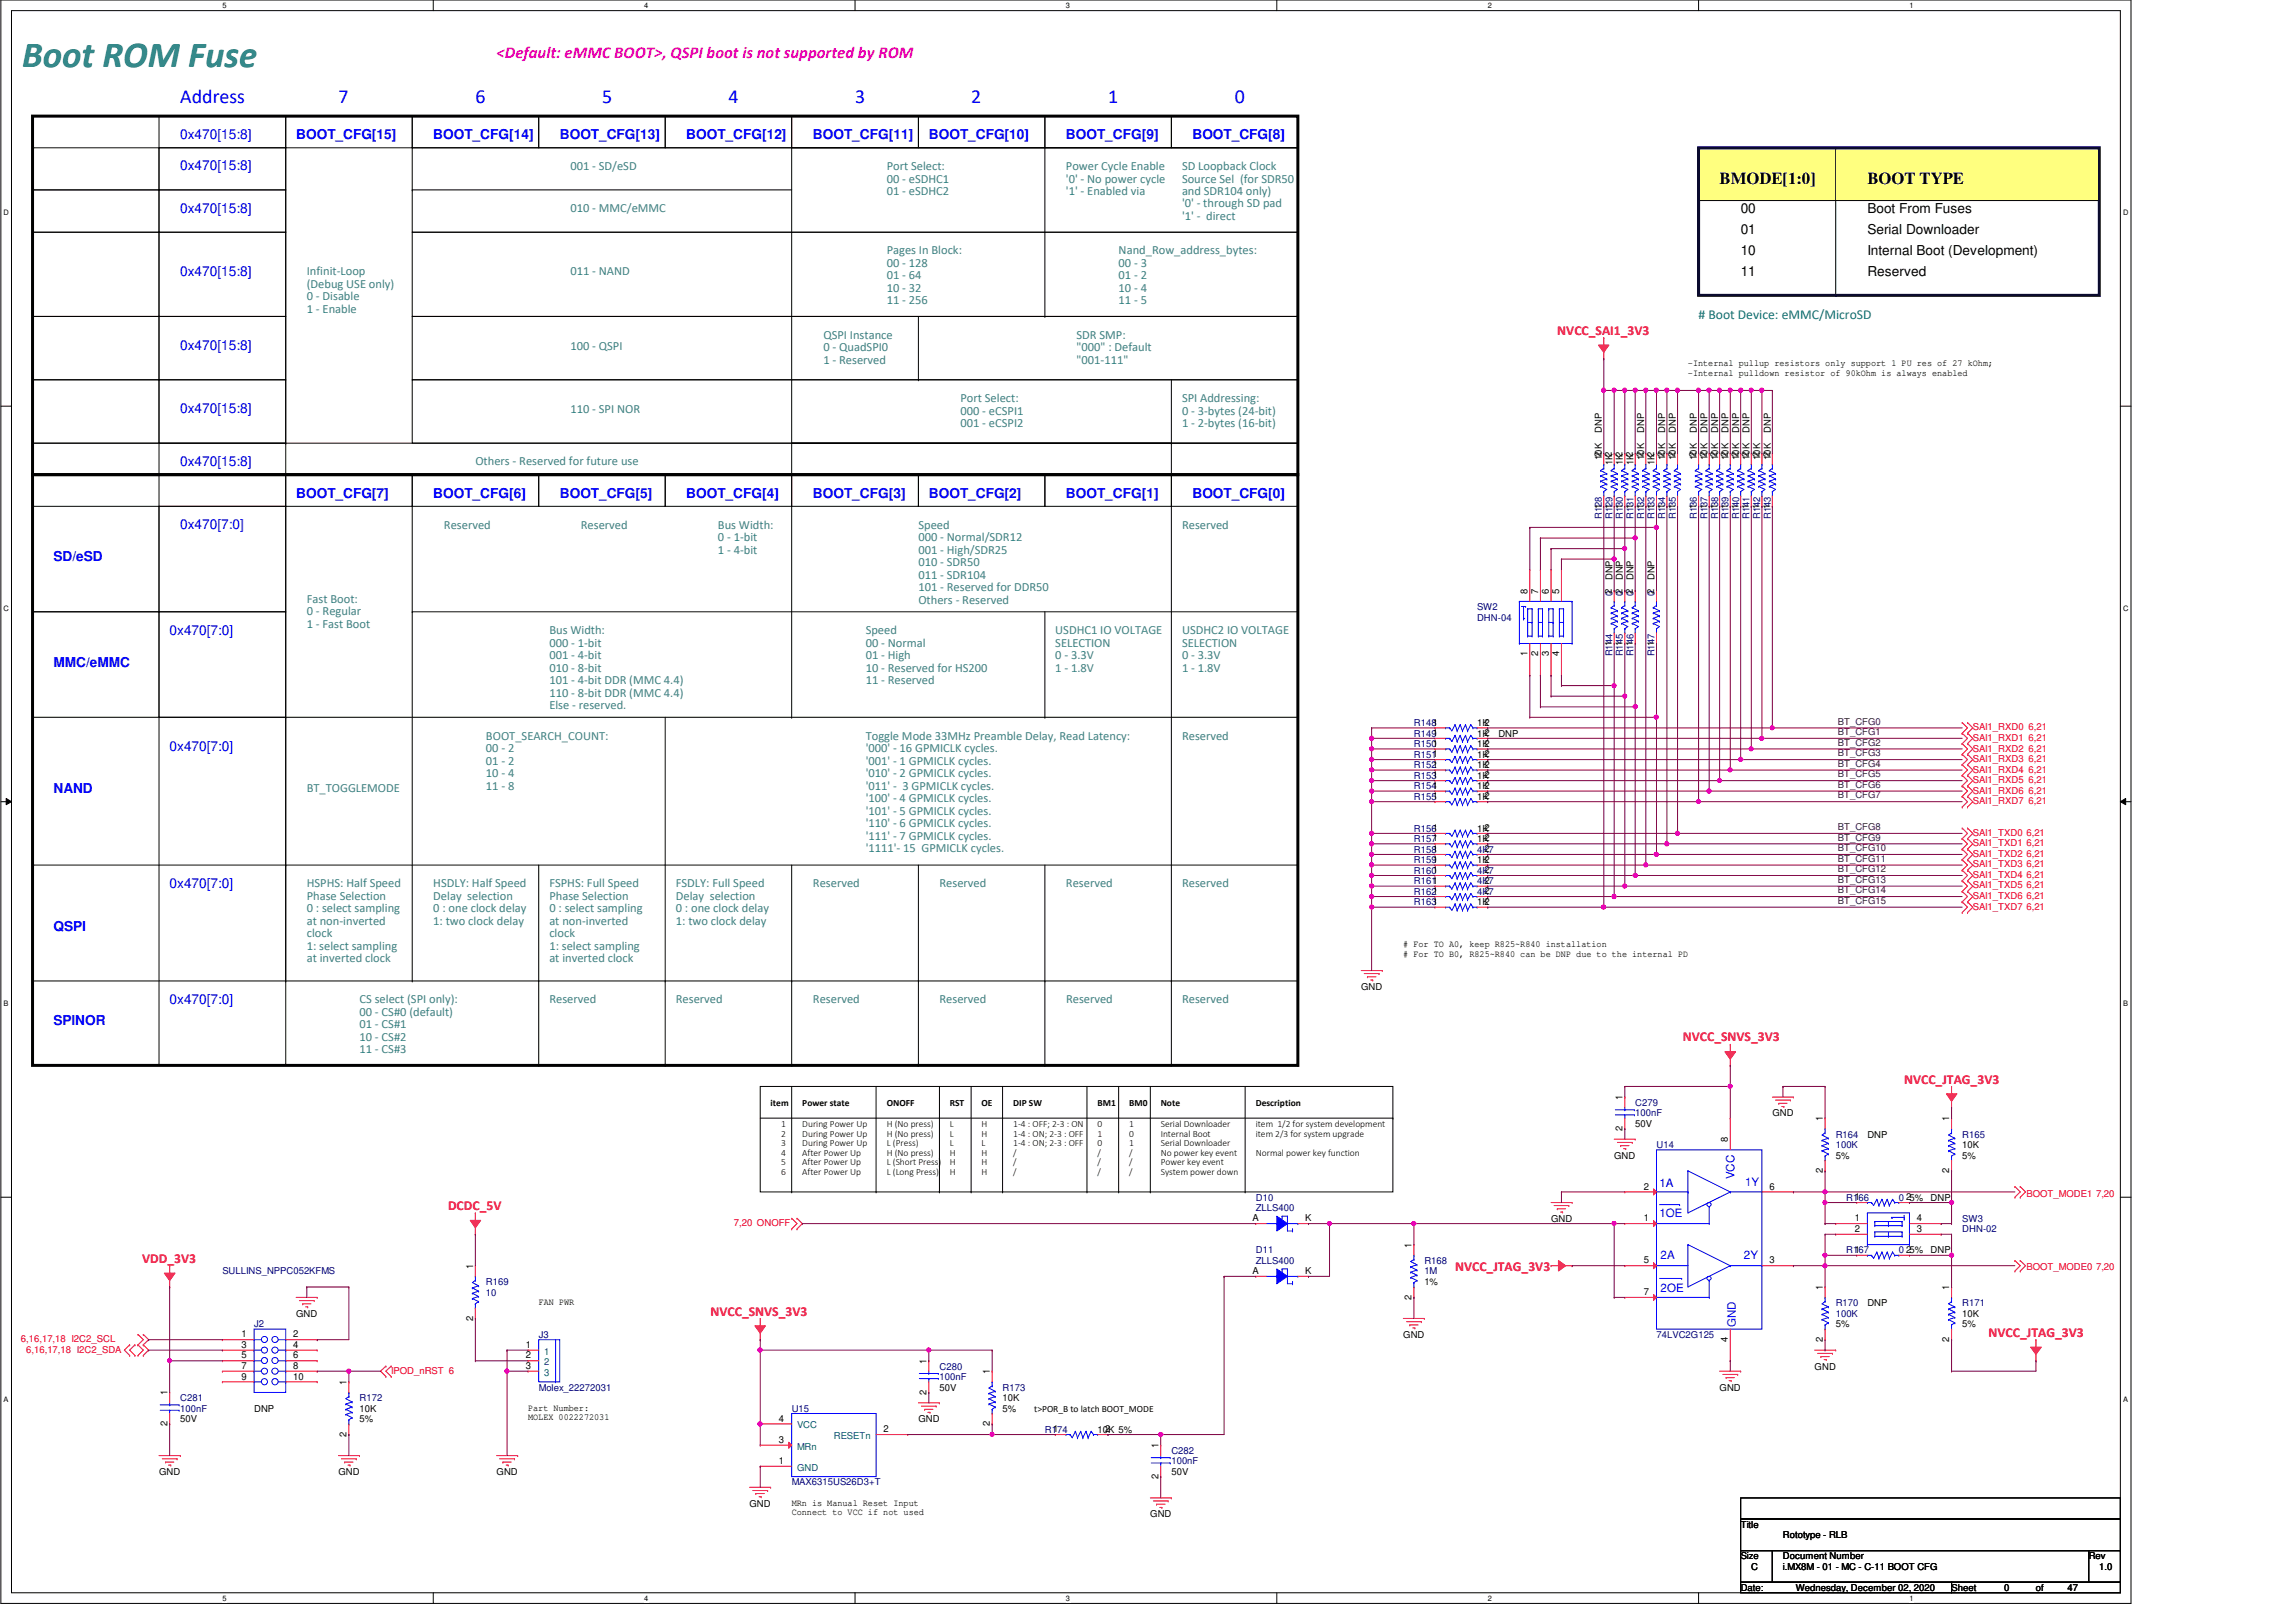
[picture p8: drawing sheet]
<svg xmlns="http://www.w3.org/2000/svg" width="420mm" height="297mm" viewBox="0 0 420 297" stroke-linecap="round" stroke-linejoin="round" font-family="sans-serif">
<defs><g id="words">
<text font-size="6.7" fill="#007f7f" x="4.1" y="12.2">Boot ROM Fuse</text>
<g font-size="3.6" fill="#00f">
<text x="33" y="18.9">Address</text>
<text x="62" y="18.9">7</text>
<text x="87" y="18.9">6</text>
<text x="110.2" y="18.9">5</text>
<text x="133.4" y="18.9">4</text>
<text x="156.5" y="18.9">3</text>
<text x="177.8" y="18.9">2</text>
<text x="202.8" y="18.9">1</text>
<text x="226.1" y="18.9">0</text>
</g>
<text font-size="3" fill="#f0f" x="90.9" y="10.7">&lt;Default: eMMC BOOT&gt;, QSPI boot is not supported by ROM</text>
<g font-size="3">
<text x="314.8" y="33.7">BMODE[1:0]</text>
<text x="341.9" y="33.7">BOOT TYPE</text>
</g>
<g font-size="2.5" fill="#00f">
<text x="33" y="25.4">0x470[15:8]</text>
<text x="54.2" y="25.5">BOOT_CFG[15]</text>
<text x="79.3" y="25.5">BOOT_CFG[14]</text>
<text x="102.5" y="25.5">BOOT_CFG[13]</text>
<text x="125.6" y="25.5">BOOT_CFG[12]</text>
<text x="148.8" y="25.5">BOOT_CFG[11]</text>
<text x="170" y="25.5">BOOT_CFG[10]</text>
<text x="195.1" y="25.5">BOOT_CFG[9]</text>
<text x="218.3" y="25.5">BOOT_CFG[8]</text>
<text x="33" y="31.2">0x470[15:8]</text>
<text x="33" y="38.9">0x470[15:8]</text>
<text x="33" y="50.5">0x470[15:8]</text>
<text x="33" y="64.1">0x470[15:8]</text>
<text x="33" y="75.6">0x470[15:8]</text>
<text x="33" y="85.3">0x470[15:8]</text>
<text x="54.2" y="91.1">BOOT_CFG[7]</text>
<text x="79.3" y="91.1">BOOT_CFG[6]</text>
<text x="102.5" y="91.1">BOOT_CFG[5]</text>
<text x="125.6" y="91.1">BOOT_CFG[4]</text>
<text x="148.8" y="91.1">BOOT_CFG[3]</text>
<text x="170" y="91.1">BOOT_CFG[2]</text>
<text x="195.1" y="91.1">BOOT_CFG[1]</text>
<text x="218.3" y="91.1">BOOT_CFG[0]</text>
<text x="33" y="96.9">0x470[7:0]</text>
<text x="9.8" y="102.7">SD/eSD</text>
<text x="31.1" y="116.2">0x470[7:0]</text>
<text x="9.8" y="122">MMC/eMMC</text>
<text x="31.1" y="137.4">0x470[7:0]</text>
<text x="9.8" y="145.2">NAND</text>
<text x="31.1" y="162.5">0x470[7:0]</text>
<text x="9.8" y="170.3">QSPI</text>
<text x="31.1" y="183.7">0x470[7:0]</text>
<text x="9.8" y="187.7">SPINOR</text>
</g>
<g font-size="2.5">
<text x="318.7" y="38.9">00</text>
<text x="341.9" y="38.9">Boot From Fuses</text>
<text x="318.7" y="42.8">01</text>
<text x="318.7" y="46.7">10</text>
<text x="341.9" y="42.8">Serial Downloader</text>
<text x="341.9" y="46.7">Internal Boot (Development)</text>
<text x="318.7" y="50.5">11</text>
<text x="341.9" y="50.5">Reserved</text>
</g>
<text font-size="2.5" fill="#007f7f" x="311" y="58.4"># Boot Device: eMMC/MicroSD</text>
<g font-size="2.5" fill="#f00">
<text x="285.1" y="61.3">NVCC_SAI1_3V3</text>
<text x="308.1" y="190.6">NVCC_SNVS_3V3</text>
<text x="348.6" y="198.3">NVCC_JTAG_3V3</text>
<text x="82" y="221.5">DCDC_5V</text>
<text x="26" y="231.1">VDD_3V3</text>
<text x="266.4" y="232.7">NVCC_JTAG_3V3</text>
<text x="130.1" y="240.8">NVCC_SNVS_3V3</text>
<text x="364.1" y="244.6">NVCC_JTAG_3V3</text>
</g>
<g font-size="2.3" fill="#407f7f">
<text x="104.4" y="31.1">001 - SD/eSD</text>
<text x="162.3" y="31.1">Port Select:</text>
<text x="162.3" y="33.4">00 - eSDHC1</text>
<text x="162.3" y="35.7">01 - eSDHC2</text>
<text x="195.1" y="31.1">Power Cycle Enable</text>
<text x="195.1" y="33.4">'0' - No power cycle</text>
<text x="195.1" y="35.7">'1' - Enabled via</text>
<text x="216.4" y="31.1">SD Loopback Clock</text>
<text x="216.4" y="33.4">Source Sel (for SDR50</text>
<text x="216.4" y="35.7">and SDR104 only)</text>
<text x="104.4" y="38.9">010 - MMC/eMMC</text>
<text x="216.4" y="38">'0' - through SD pad</text>
<text x="216.4" y="40.3">'1' - direct</text>
<text x="162.3" y="46.6">Pages In Block:</text>
<text x="204.8" y="46.6">Nand_Row_address_bytes:</text>
<text x="56.2" y="50.4">Infinit-Loop</text>
<text x="56.2" y="52.7">(Debug USE only)</text>
<text x="104.4" y="50.4">011 - NAND</text>
<text x="162.3" y="48.9">00 - 128</text>
<text x="162.3" y="51.1">01 - 64</text>
<text x="162.3" y="53.4">10 - 32</text>
<text x="204.8" y="48.9">00 - 3</text>
<text x="204.8" y="51.1">01 - 2</text>
<text x="204.8" y="53.4">10 - 4</text>
<text x="56.2" y="55">0 - Disable</text>
<text x="56.2" y="57.3">1 - Enable</text>
<text x="162.3" y="55.7">11 - 256</text>
<text x="204.8" y="55.7">11 - 5</text>
<text x="104.4" y="64">100 - QSPI</text>
<text x="150.7" y="62">QSPI Instance</text>
<text x="150.7" y="64.3">0 - QuadSPI0</text>
<text x="197.1" y="62">SDR SMP:</text>
<text x="197.1" y="64.3">&quot;000&quot; : Default</text>
<text x="150.7" y="66.6">1 - Reserved</text>
<text x="197.1" y="66.6">&quot;001-111&quot;</text>
<text x="104.4" y="75.5">110 - SPI NOR</text>
<text x="175.8" y="73.6">Port Select:</text>
<text x="175.8" y="75.9">000 - eCSPI1</text>
<text x="216.4" y="73.6">SPI Addressing:</text>
<text x="216.4" y="75.9">0 - 3-bytes (24-bit)</text>
<text x="175.8" y="78.2">001 - eCSPI2</text>
<text x="216.4" y="78.2">1 - 2-bytes (16-bit)</text>
<text x="87" y="85.2">Others - Reserved for future use</text>
<text x="81.3" y="96.8">Reserved</text>
<text x="106.3" y="96.8">Reserved</text>
<text x="131.4" y="96.8">Bus Width:</text>
<text x="131.4" y="99.1">0 - 1-bit</text>
<text x="131.4" y="101.3">1 - 4-bit</text>
<text x="168.1" y="96.8">Speed</text>
<text x="168.1" y="99.1">000 - Normal/SDR12</text>
<text x="168.1" y="101.3">001 - High/SDR25</text>
<text x="216.4" y="96.8">Reserved</text>
<text x="168.1" y="103.6">010 - SDR50</text>
<text x="168.1" y="105.9">011 - SDR104</text>
<text x="56.2" y="110.3">Fast Boot:</text>
<text x="56.2" y="112.6">0 - Regular</text>
<text x="168.1" y="108.2">101 - Reserved for DDR50</text>
<text x="168.1" y="110.5">Others - Reserved</text>
<text x="56.2" y="114.9">1 - Fast Boot</text>
<text x="100.6" y="116.1">Bus Width:</text>
<text x="100.6" y="118.4">000 - 1-bit</text>
<text x="158.5" y="116.1">Speed</text>
<text x="158.5" y="118.4">00 - Normal</text>
<text x="193.2" y="116.1">USDHC1 IO VOLTAGE</text>
<text x="193.2" y="118.4">SELECTION</text>
<text x="216.4" y="116.1">USDHC2 IO VOLTAGE</text>
<text x="216.4" y="118.4">SELECTION</text>
<text x="100.6" y="120.6">001 - 4-bit</text>
<text x="100.6" y="122.9">010 - 8-bit</text>
<text x="100.6" y="125.2">101 - 4-bit DDR (MMC 4.4)</text>
<text x="158.5" y="120.6">01 - High</text>
<text x="158.5" y="122.9">10 - Reserved for HS200</text>
<text x="158.5" y="125.2">11 - Reserved</text>
<text x="193.2" y="120.6">0 - 3.3V</text>
<text x="193.2" y="122.9">1 - 1.8V</text>
<text x="216.4" y="120.6">0 - 3.3V</text>
<text x="216.4" y="122.9">1 - 1.8V</text>
<text x="100.6" y="127.5">110 - 8-bit DDR (MMC 4.4)</text>
<text x="100.6" y="129.8">Else - reserved.</text>
<text x="89" y="135.4">BOOT_SEARCH_COUNT:</text>
<text x="89" y="137.7">00 - 2</text>
<text x="158.5" y="135.4">Toggle Mode 33MHz Preamble Delay, Read Latency:</text>
<text x="158.5" y="137.7">'000' - 16 GPMICLK cycles.</text>
<text x="216.4" y="135.4">Reserved</text>
<text x="89" y="140">01 - 2</text>
<text x="89" y="142.2">10 - 4</text>
<text x="158.5" y="140">'001' - 1 GPMICLK cycles.</text>
<text x="158.5" y="142.2">'010' - 2 GPMICLK cycles.</text>
<text x="56.2" y="145">BT_TOGGLEMODE</text>
<text x="89" y="144.5">11 - 8</text>
<text x="158.5" y="144.5">'011' - 3 GPMICLK cycles.</text>
<text x="158.5" y="146.8">'100' - 4 GPMICLK cycles.</text>
<text x="158.5" y="149.1">'101' - 5 GPMICLK cycles.</text>
<text x="158.5" y="151.4">'110' - 6 GPMICLK cycles.</text>
<text x="158.5" y="153.7">'111' - 7 GPMICLK cycles.</text>
<text x="158.5" y="156">'1111'- 15 GPMICLK cycles.</text>
<text x="56.2" y="162.4">HSPHS: Half Speed</text>
<text x="56.2" y="164.7">Phase Selection</text>
<text x="56.2" y="167">0 : select sampling</text>
<text x="79.3" y="162.4">HSDLY: Half Speed</text>
<text x="79.3" y="164.7">Delay selection</text>
<text x="79.3" y="167">0 : one clock delay</text>
<text x="100.6" y="162.4">FSPHS: Full Speed</text>
<text x="100.6" y="164.7">Phase Selection</text>
<text x="100.6" y="167">0 : select sampling</text>
<text x="123.7" y="162.4">FSDLY: Full Speed</text>
<text x="123.7" y="164.7">Delay selection</text>
<text x="123.7" y="167">0 : one clock delay</text>
<text x="148.8" y="162.4">Reserved</text>
<text x="172" y="162.4">Reserved</text>
<text x="195.2" y="162.4">Reserved</text>
<text x="216.4" y="162.4">Reserved</text>
<text x="56.2" y="169.2">at non-inverted</text>
<text x="56.2" y="171.5">clock</text>
<text x="56.2" y="173.8">1: select sampling</text>
<text x="79.3" y="169.2">1: two clock delay</text>
<text x="100.6" y="169.2">at non-inverted</text>
<text x="100.6" y="171.5">clock</text>
<text x="100.6" y="173.8">1: select sampling</text>
<text x="123.7" y="169.2">1: two clock delay</text>
<text x="56.2" y="176.1">at inverted clock</text>
<text x="100.6" y="176.1">at inverted clock</text>
<text x="65.8" y="183.6">CS select (SPI only):</text>
<text x="65.8" y="185.9">00 - CS#0 (default)</text>
<text x="100.6" y="183.6">Reserved</text>
<text x="123.7" y="183.6">Reserved</text>
<text x="148.8" y="183.6">Reserved</text>
<text x="172" y="183.6">Reserved</text>
<text x="195.2" y="183.6">Reserved</text>
<text x="216.4" y="183.6">Reserved</text>
<text x="65.8" y="188.2">01 - CS#1</text>
<text x="65.8" y="190.5">10 - CS#2</text>
<text x="65.8" y="192.8">11 - CS#3</text>
</g>
<g font-size="2.1" fill="#00f">
<text x="317.6" y="215.8" transform="rotate(-90 317.6 215.8)">VCC</text>
<text x="303.8" y="217.2">1A</text>
<text x="319.5" y="217">1Y</text>
<text x="303.8" y="222.8">1OE</text>
<text x="304" y="230.5">2A</text>
<text x="319.3" y="230.3">2Y</text>
<text x="304" y="236.5">2OE</text>
<text x="317.8" y="242.9" transform="rotate(-90 317.8 242.9)">GND</text>
</g>
<g font-size="1.7">
<text x="309" y="67.1">-Internal pullup resistors only support 1 PU res of 27 kOhm;</text>
<text x="309" y="68.8">-Internal pulldown resistor of 90kOhm is always enabled</text>
<text x="293.2" y="83.6" transform="rotate(-90 293.2 83.6)">2</text>
<text x="293.3" y="79.2" transform="rotate(-90 293.3 79.2)">DNP</text>
<text x="300.9" y="83.6" transform="rotate(-90 300.9 83.6)">2</text>
<text x="301" y="79.2" transform="rotate(-90 301 79.2)">DNP</text>
<text x="304.7" y="83.6" transform="rotate(-90 304.7 83.6)">2</text>
<text x="304.9" y="79.2" transform="rotate(-90 304.9 79.2)">DNP</text>
<text x="306.7" y="83.6" transform="rotate(-90 306.7 83.6)">2</text>
<text x="306.8" y="79.2" transform="rotate(-90 306.8 79.2)">DNP</text>
<text x="310.5" y="83.6" transform="rotate(-90 310.5 83.6)">2</text>
<text x="310.6" y="79.2" transform="rotate(-90 310.6 79.2)">DNP</text>
<text x="312.5" y="83.6" transform="rotate(-90 312.5 83.6)">2</text>
<text x="312.6" y="79.2" transform="rotate(-90 312.6 79.2)">DNP</text>
<text x="314.4" y="83.6" transform="rotate(-90 314.4 83.6)">2</text>
<text x="314.5" y="79.2" transform="rotate(-90 314.5 79.2)">DNP</text>
<text x="316.3" y="83.6" transform="rotate(-90 316.3 83.6)">2</text>
<text x="316.4" y="79.2" transform="rotate(-90 316.4 79.2)">DNP</text>
<text x="318.3" y="83.6" transform="rotate(-90 318.3 83.6)">2</text>
<text x="318.4" y="79.2" transform="rotate(-90 318.4 79.2)">DNP</text>
<text x="320.2" y="83.6" transform="rotate(-90 320.2 83.6)">2</text>
<text x="320.3" y="79.2" transform="rotate(-90 320.3 79.2)">DNP</text>
<text x="322.1" y="83.6" transform="rotate(-90 322.1 83.6)">2</text>
<text x="324.1" y="83.6" transform="rotate(-90 324.1 83.6)">2</text>
<text x="324.2" y="79.2" transform="rotate(-90 324.2 79.2)">DNP</text>
<text x="293.3" y="84.2" transform="rotate(-90 293.3 84.2)">10K</text>
<text x="295.2" y="85.1" transform="rotate(-90 295.2 85.1)">1K2</text>
<text x="297.1" y="85.1" transform="rotate(-90 297.1 85.1)">1K2</text>
<text x="299.1" y="85.1" transform="rotate(-90 299.1 85.1)">1K2</text>
<text x="301" y="84.2" transform="rotate(-90 301 84.2)">10K</text>
<text x="302.9" y="85.1" transform="rotate(-90 302.9 85.1)">1K2</text>
<text x="304.9" y="84.2" transform="rotate(-90 304.9 84.2)">10K</text>
<text x="306.8" y="84.2" transform="rotate(-90 306.8 84.2)">10K</text>
<text x="310.6" y="84.2" transform="rotate(-90 310.6 84.2)">10K</text>
<text x="312.6" y="84.2" transform="rotate(-90 312.6 84.2)">10K</text>
<text x="314.5" y="84.2" transform="rotate(-90 314.5 84.2)">10K</text>
<text x="316.4" y="84.2" transform="rotate(-90 316.4 84.2)">10K</text>
<text x="318.4" y="84.2" transform="rotate(-90 318.4 84.2)">10K</text>
<text x="320.3" y="84.2" transform="rotate(-90 320.3 84.2)">10K</text>
<text x="322.2" y="84.2" transform="rotate(-90 322.2 84.2)">10K</text>
<text x="324.2" y="84.2" transform="rotate(-90 324.2 84.2)">10K</text>
<text x="293.2" y="93.1" transform="rotate(-90 293.2 93.1)">1</text>
<text x="295.1" y="93.1" transform="rotate(-90 295.1 93.1)">1</text>
<text x="297" y="93.1" transform="rotate(-90 297 93.1)">1</text>
<text x="298.9" y="93.1" transform="rotate(-90 298.9 93.1)">1</text>
<text x="300.9" y="93.1" transform="rotate(-90 300.9 93.1)">1</text>
<text x="302.8" y="93.1" transform="rotate(-90 302.8 93.1)">1</text>
<text x="304.7" y="93.1" transform="rotate(-90 304.7 93.1)">1</text>
<text x="306.7" y="93.1" transform="rotate(-90 306.7 93.1)">1</text>
<text x="310.5" y="93.1" transform="rotate(-90 310.5 93.1)">1</text>
<text x="312.5" y="93.1" transform="rotate(-90 312.5 93.1)">1</text>
<text x="314.4" y="93.1" transform="rotate(-90 314.4 93.1)">1</text>
<text x="316.3" y="93.1" transform="rotate(-90 316.3 93.1)">1</text>
<text x="318.3" y="93.1" transform="rotate(-90 318.3 93.1)">1</text>
<text x="320.2" y="93.1" transform="rotate(-90 320.2 93.1)">1</text>
<text x="322.1" y="93.1" transform="rotate(-90 322.1 93.1)">1</text>
<text x="324.1" y="93.1" transform="rotate(-90 324.1 93.1)">1</text>
<text x="295.2" y="106.2" transform="rotate(-90 295.2 106.2)">DNP</text>
<text x="297.1" y="106.2" transform="rotate(-90 297.1 106.2)">DNP</text>
<text x="299.1" y="106.2" transform="rotate(-90 299.1 106.2)">DNP</text>
<text x="302.9" y="106.2" transform="rotate(-90 302.9 106.2)">DNP</text>
<text x="279.6" y="108.7" transform="rotate(-90 279.6 108.7)">8</text>
<text x="281.6" y="108.7" transform="rotate(-90 281.6 108.7)">7</text>
<text x="283.5" y="108.7" transform="rotate(-90 283.5 108.7)">6</text>
<text x="285.4" y="108.7" transform="rotate(-90 285.4 108.7)">5</text>
<text x="295.1" y="118.2" transform="rotate(-90 295.1 118.2)">1</text>
<text x="297" y="118.2" transform="rotate(-90 297 118.2)">1</text>
<text x="298.9" y="118.2" transform="rotate(-90 298.9 118.2)">1</text>
<text x="302.8" y="118.2" transform="rotate(-90 302.8 118.2)">1</text>
<text x="279.6" y="120.1" transform="rotate(-90 279.6 120.1)">1</text>
<text x="281.6" y="120.1" transform="rotate(-90 281.6 120.1)">2</text>
<text x="283.5" y="120.1" transform="rotate(-90 283.5 120.1)">3</text>
<text x="285.4" y="120.1" transform="rotate(-90 285.4 120.1)">4</text>
<text x="270.4" y="132.9">1K2</text>
<text x="270.4" y="136.7">1K2</text>
<text x="270.4" y="134.8">1K2</text>
<text x="274.3" y="134.8">DNP</text>
<text x="270.4" y="140.6">1K2</text>
<text x="270.4" y="142.5">1K2</text>
<text x="270.4" y="138.7">1K2</text>
<text x="270.4" y="144.5">1K2</text>
<text x="270.4" y="146.4">1K2</text>
<text x="270.4" y="152.2">1K2</text>
<text x="270.4" y="154.1">1K2</text>
<text x="271.8" y="156">2</text>
<text x="270.4" y="158">1K2</text>
<text x="271.8" y="161.8">2</text>
<text x="271.8" y="159.8">2</text>
<text x="270.4" y="165.7">1K2</text>
<text x="271.8" y="163.7">2</text>
<text x="256.9" y="173.2"># For TO A0, keep R825~R840 installation</text>
<text x="256.9" y="175.1"># For TO B0, R825~R840 can be DNP due to the internal PD</text>
<text x="249.2" y="181.1">GND</text>
<text x="141.1" y="202.4">item</text>
<text x="146.9" y="202.4">Power state</text>
<text x="162.3" y="202.4">ONOFF</text>
<text x="173.9" y="202.4">RST</text>
<text x="179.7" y="202.4">OE</text>
<text x="185.5" y="202.4">DIP SW</text>
<text x="200.9" y="202.4">BM1</text>
<text x="206.7" y="202.4">BM0</text>
<text x="212.5" y="202.4">Note</text>
<text x="229.9" y="202.4">Description</text>
<text x="297" y="201.3" transform="rotate(-90 297 201.3)">1</text>
<text x="143" y="206.3">1</text>
<text x="143" y="208">2</text>
<text x="143" y="209.8">3</text>
<text x="146.9" y="206.3">During Power Up</text>
<text x="146.9" y="208">During Power Up</text>
<text x="146.9" y="209.8">During Power Up</text>
<text x="162.3" y="206.3">H (No press)</text>
<text x="162.3" y="208">H (No press)</text>
<text x="162.3" y="209.8">L (Press)</text>
<text x="173.9" y="206.3">L</text>
<text x="173.9" y="208">L</text>
<text x="173.9" y="209.8">L</text>
<text x="179.7" y="206.3">H</text>
<text x="179.7" y="208">H</text>
<text x="179.7" y="209.8">L</text>
<text x="185.5" y="206.3">1-4 : OFF; 2-3 : ON</text>
<text x="185.5" y="208">1-4 : ON; 2-3 : OFF</text>
<text x="185.5" y="209.8">1-4 : ON; 2-3 : OFF</text>
<text x="200.9" y="206.3">0</text>
<text x="200.9" y="208">1</text>
<text x="200.9" y="209.8">0</text>
<text x="206.7" y="206.3">1</text>
<text x="206.7" y="208">0</text>
<text x="206.7" y="209.8">1</text>
<text x="212.5" y="206.3">Serial Downloader</text>
<text x="212.5" y="208">Internal Boot</text>
<text x="212.5" y="209.8">Serial Downloader</text>
<text x="229.9" y="206.3">item 1/2 for system development</text>
<text x="229.9" y="208">item 2/3 for system upgrade</text>
<text x="297" y="207" transform="rotate(-90 297 207)">2</text>
<text x="299.4" y="206.2">50V</text>
<text x="316.3" y="209.1" transform="rotate(-90 316.3 209.1)">8</text>
<text x="324.5" y="204.3">GND</text>
<text x="333.7" y="205.2" transform="rotate(-90 333.7 205.2)">1</text>
<text x="341.9" y="208.2">DNP</text>
<text x="356.9" y="205.2" transform="rotate(-90 356.9 205.2)">1</text>
<text x="143" y="211.5">4</text>
<text x="143" y="213.2">5</text>
<text x="143" y="215">6</text>
<text x="146.9" y="211.5">After Power Up</text>
<text x="146.9" y="213.2">After Power Up</text>
<text x="146.9" y="215">After Power Up</text>
<text x="162.3" y="211.5">H (No press)</text>
<text x="162.3" y="213.2">L (Short Press)</text>
<text x="162.3" y="215">L (Long Press)</text>
<text x="173.9" y="211.5">H</text>
<text x="173.9" y="213.2">H</text>
<text x="173.9" y="215">H</text>
<text x="179.7" y="211.5">H</text>
<text x="179.7" y="213.2">H</text>
<text x="179.7" y="215">H</text>
<text x="185.5" y="211.5">/</text>
<text x="185.5" y="213.2">/</text>
<text x="185.5" y="215">/</text>
<text x="200.9" y="211.5">/</text>
<text x="200.9" y="213.2">/</text>
<text x="200.9" y="215">/</text>
<text x="206.7" y="211.5">/</text>
<text x="206.7" y="213.2">/</text>
<text x="206.7" y="215">/</text>
<text x="212.5" y="211.5">No power key event</text>
<text x="212.5" y="213.2">Power key event</text>
<text x="212.5" y="215">System power down</text>
<text x="229.9" y="211.5">Normal power key function</text>
<text x="295.5" y="212">GND</text>
<text x="333.7" y="214.7" transform="rotate(-90 333.7 214.7)">2</text>
<text x="336.1" y="212">5%</text>
<text x="356.9" y="214.7" transform="rotate(-90 356.9 214.7)">2</text>
<text x="359.2" y="210.1">10K</text>
<text x="359.2" y="212">5%</text>
<text x="300.9" y="217.7">2</text>
<text x="323.9" y="217.7">6</text>
<text x="339.5" y="219.7">1</text>
<text x="349" y="219.7">25%</text>
<text x="353.4" y="219.8">DNP</text>
<text x="229.3" y="223.5">A</text>
<text x="239" y="223.5">K</text>
<text x="284" y="223.6">GND</text>
<text x="300.9" y="223.5">1</text>
<text x="339.5" y="223.5">1</text>
<text x="339.5" y="225.5">2</text>
<text x="350.9" y="223.5">4</text>
<text x="350.9" y="225.5">3</text>
<text x="86.6" y="232.2" transform="rotate(-90 86.6 232.2)">1</text>
<text x="229.3" y="233.2">A</text>
<text x="239" y="233.2">K</text>
<text x="258.4" y="228.4" transform="rotate(-90 258.4 228.4)">1</text>
<text x="300.9" y="231.2">5</text>
<text x="323.9" y="231.2">3</text>
<text x="339.5" y="229.3">1</text>
<text x="349" y="229.3">25%</text>
<text x="353.4" y="229.4">DNP</text>
<text x="98.6" y="238.8">FAN PWR</text>
<text x="258.4" y="237.9" transform="rotate(-90 258.4 237.9)">2</text>
<text x="260.8" y="235.2">1%</text>
<text x="300.9" y="237">7</text>
<text x="333.7" y="236.1" transform="rotate(-90 333.7 236.1)">1</text>
<text x="341.9" y="239.1">DNP</text>
<text x="356.9" y="236.1" transform="rotate(-90 356.9 236.1)">1</text>
<text x="44.2" y="244.8">1</text>
<text x="53.7" y="244.8">2</text>
<text x="54.2" y="241">GND</text>
<text x="86.6" y="241.7" transform="rotate(-90 86.6 241.7)">2</text>
<text x="256.9" y="244.9">GND</text>
<text x="316.3" y="245.6" transform="rotate(-90 316.3 245.6)">4</text>
<text x="333.7" y="245.6" transform="rotate(-90 333.7 245.6)">2</text>
<text x="336.1" y="242.9">5%</text>
<text x="356.9" y="245.6" transform="rotate(-90 356.9 245.6)">2</text>
<text x="359.2" y="241">10K</text>
<text x="359.2" y="242.9">5%</text>
<text x="44.2" y="246.7">3</text>
<text x="44.2" y="248.6">5</text>
<text x="44.2" y="250.5">7</text>
<text x="53.7" y="246.7">4</text>
<text x="53.7" y="248.6">6</text>
<text x="53.7" y="250.5">8</text>
<text x="96.3" y="246.7">1</text>
<text x="96.3" y="248.6">2</text>
<text x="96.3" y="250.5">3</text>
<text x="169.6" y="249.6" transform="rotate(-90 169.6 249.6)">1</text>
<text x="181.2" y="251.5" transform="rotate(-90 181.2 251.5)">1</text>
<text x="332.2" y="250.7">GND</text>
<text x="30.6" y="255.4" transform="rotate(-90 30.6 255.4)">1</text>
<text x="44.2" y="252.5">9</text>
<text x="53.7" y="252.5">10</text>
<text x="63.4" y="253.5" transform="rotate(-90 63.4 253.5)">1</text>
<text x="169.6" y="255.2" transform="rotate(-90 169.6 255.2)">2</text>
<text x="172" y="254.5">50V</text>
<text x="183.5" y="256.5">10K</text>
<text x="314.8" y="254.5">GND</text>
<text x="30.6" y="261" transform="rotate(-90 30.6 261)">2</text>
<text x="33" y="260.3">50V</text>
<text x="46.5" y="258.4">DNP</text>
<text x="63.4" y="262.9" transform="rotate(-90 63.4 262.9)">2</text>
<text x="65.8" y="258.4">10K</text>
<text x="65.8" y="260.3">5%</text>
<text x="96.7" y="258.1">Part Number:</text>
<text x="96.7" y="259.9">MOLEX 0022272031</text>
<text x="142.6" y="260.2">4</text>
<text x="161.7" y="262.1">2</text>
<text x="168.1" y="260.3">GND</text>
<text x="181.2" y="261" transform="rotate(-90 181.2 261)">2</text>
<text x="183.5" y="258.4">5%</text>
<text x="189.3" y="258.4">t&gt;POR_B to latch BOOT_MODE</text>
<text x="192.8" y="262.1">1</text>
<text x="200.9" y="262.2">10K 5%</text>
<text x="202.3" y="262.1">2</text>
<text x="29.1" y="270">GND</text>
<text x="62" y="270">GND</text>
<text x="90.9" y="270">GND</text>
<text x="142.6" y="267.9">1</text>
<text x="142.6" y="264.1">3</text>
<text x="212.1" y="265" transform="rotate(-90 212.1 265)">1</text>
<text x="214.4" y="270">50V</text>
<text x="137.2" y="275.8">GND</text>
<text x="144.9" y="275.5">MRn is Manual Reset Input</text>
<text x="212.1" y="270.7" transform="rotate(-90 212.1 270.7)">2</text>
<text x="144.9" y="277.3">Connect to VCC if not used</text>
<text x="210.6" y="277.7">GND</text>
<text x="318.7" y="279.6">Title</text>
<text x="326.4" y="281.5">Rototype - RLB</text>
<text x="318.7" y="285.4">Size</text>
<text x="320.6" y="287.3">C</text>
<text x="326.4" y="285.4">Document Number</text>
<text x="326.4" y="287.3">i.MX8M - 01 - MC - C-11 BOOT CFG</text>
<text x="382.4" y="285.4">Rev</text>
<text x="384.3" y="287.3">1.0</text>
<text x="318.7" y="291.2">Date:</text>
<text x="328.7" y="291.2">Wednesday, December 02, 2020</text>
<text x="357.3" y="291.2">Sheet</text>
<text x="366.9" y="291.2">0</text>
<text x="372.7" y="291.2">of</text>
<text x="378.5" y="291.2">47</text>
</g>
<g font-size="1.7" fill="#00007f">
<text x="293.3" y="95" transform="rotate(-90 293.3 95)">R128</text>
<text x="295.2" y="95" transform="rotate(-90 295.2 95)">R129</text>
<text x="297.1" y="95" transform="rotate(-90 297.1 95)">R130</text>
<text x="299.1" y="95" transform="rotate(-90 299.1 95)">R131</text>
<text x="301" y="95" transform="rotate(-90 301 95)">R132</text>
<text x="302.9" y="95" transform="rotate(-90 302.9 95)">R133</text>
<text x="304.9" y="95" transform="rotate(-90 304.9 95)">R134</text>
<text x="306.8" y="95" transform="rotate(-90 306.8 95)">R135</text>
<text x="310.6" y="95" transform="rotate(-90 310.6 95)">R136</text>
<text x="312.6" y="95" transform="rotate(-90 312.6 95)">R137</text>
<text x="314.5" y="95" transform="rotate(-90 314.5 95)">R138</text>
<text x="316.4" y="95" transform="rotate(-90 316.4 95)">R139</text>
<text x="318.4" y="95" transform="rotate(-90 318.4 95)">R140</text>
<text x="320.3" y="95" transform="rotate(-90 320.3 95)">R141</text>
<text x="322.2" y="95" transform="rotate(-90 322.2 95)">R142</text>
<text x="324.2" y="95" transform="rotate(-90 324.2 95)">R143</text>
<text x="270.4" y="111.7">SW2</text>
<text x="270.4" y="113.6">DHN-04</text>
<text x="295.2" y="109.1" transform="rotate(-90 295.2 109.1)">02</text>
<text x="297.1" y="109.1" transform="rotate(-90 297.1 109.1)">02</text>
<text x="299.1" y="109.1" transform="rotate(-90 299.1 109.1)">02</text>
<text x="302.9" y="109.1" transform="rotate(-90 302.9 109.1)">02</text>
<text x="295.2" y="120.1" transform="rotate(-90 295.2 120.1)">R144</text>
<text x="297.1" y="120.1" transform="rotate(-90 297.1 120.1)">R145</text>
<text x="299.1" y="120.1" transform="rotate(-90 299.1 120.1)">R146</text>
<text x="302.9" y="120.1" transform="rotate(-90 302.9 120.1)">R147</text>
<text x="258.9" y="132.9">R1481</text>
<text x="258.9" y="136.7">R1501</text>
<text x="258.9" y="134.8">R1491</text>
<text x="258.9" y="140.6">R1521</text>
<text x="258.9" y="142.5">R1531</text>
<text x="258.9" y="138.7">R1511</text>
<text x="258.9" y="144.5">R1541</text>
<text x="258.9" y="146.4">R1551</text>
<text x="258.9" y="152.2">R1561</text>
<text x="258.9" y="154.1">R1571</text>
<text x="258.9" y="156">R1581</text>
<text x="258.9" y="161.8">R1611</text>
<text x="258.9" y="159.9">R1601</text>
<text x="258.9" y="158">R1591</text>
<text x="270.4" y="156">4K7</text>
<text x="270.4" y="161.8">4K7</text>
<text x="270.4" y="159.9">4K7</text>
<text x="258.9" y="165.7">R1631</text>
<text x="258.9" y="163.8">R1621</text>
<text x="270.4" y="163.8">4K7</text>
<text x="299.4" y="202.4">C279</text>
<text x="299.4" y="204.3">100nF</text>
<text x="336.1" y="208.2">R164</text>
<text x="359.2" y="208.2">R165</text>
<text x="303.3" y="210.1">U14</text>
<text x="336.1" y="210.1">100K</text>
<text x="229.9" y="219.8">D10</text>
<text x="229.9" y="221.7">ZLLS400</text>
<text x="338" y="219.8">R166</text>
<text x="347.6" y="219.8">0</text>
<text x="359.2" y="223.6">SW3</text>
<text x="359.2" y="225.6">DHN-02</text>
<text x="40.7" y="233.3">SULLINS_NPPC052KFMS</text>
<text x="229.9" y="229.4">D11</text>
<text x="229.9" y="231.4">ZLLS400</text>
<text x="260.8" y="231.4">R168</text>
<text x="260.8" y="233.3">1M</text>
<text x="338" y="229.4">R167</text>
<text x="347.6" y="229.4">0</text>
<text x="89" y="235.2">R169</text>
<text x="89" y="237.2">10</text>
<text x="336.1" y="239.1">R170</text>
<text x="359.2" y="239.1">R171</text>
<text x="46.5" y="242.9">J2</text>
<text x="98.6" y="244.9">J3</text>
<text x="303.3" y="244.9">74LVC2G125</text>
<text x="336.1" y="241">100K</text>
<text x="172" y="250.7">C280</text>
<text x="33" y="256.5">C281</text>
<text x="65.8" y="256.5">R172</text>
<text x="98.6" y="254.5">Molex_22272031</text>
<text x="172" y="252.6">100nF</text>
<text x="183.5" y="254.5">R173</text>
<text x="33" y="258.4">100nF</text>
<text x="144.9" y="258.4">U15</text>
<text x="191.3" y="262.2">R174</text>
<text x="214.4" y="266.1">C282</text>
<text x="214.4" y="268">100nF</text>
<text x="144.9" y="271.9">MAX6315US26D3+T</text>
</g>
<g font-size="1.7" fill="#400040">
<text x="336.5" y="132.6">BT_CFG0</text>
<text x="336.5" y="136.5">BT_CFG2</text>
<text x="336.5" y="134.5">BT_CFG1</text>
<text x="336.5" y="138.4">BT_CFG3</text>
<text x="336.5" y="142.3">BT_CFG5</text>
<text x="336.5" y="140.3">BT_CFG4</text>
<text x="336.5" y="144.2">BT_CFG6</text>
<text x="336.5" y="146.1">BT_CFG7</text>
<text x="336.5" y="151.9">BT_CFG8</text>
<text x="336.5" y="153.8">BT_CFG9</text>
<text x="336.5" y="155.8">BT_CFG10</text>
<text x="336.5" y="157.7">BT_CFG11</text>
<text x="336.5" y="159.6">BT_CFG12</text>
<text x="336.5" y="161.6">BT_CFG13</text>
<text x="336.5" y="163.5">BT_CFG14</text>
<text x="336.5" y="165.4">BT_CFG15</text>
</g>
<g font-size="1.7" fill="#f00">
<text x="361.2" y="133.6">SAI1_RXD0 6,21</text>
<text x="361.2" y="135.6">SAI1_RXD1 6,21</text>
<text x="361.2" y="137.5">SAI1_RXD2 6,21</text>
<text x="361.2" y="139.4">SAI1_RXD3 6,21</text>
<text x="361.2" y="141.4">SAI1_RXD4 6,21</text>
<text x="361.2" y="143.3">SAI1_RXD5 6,21</text>
<text x="361.2" y="145.2">SAI1_RXD6 6,21</text>
<text x="361.2" y="147.2">SAI1_RXD7 6,21</text>
<text x="361.2" y="153">SAI1_TXD0 6,21</text>
<text x="361.2" y="154.9">SAI1_TXD1 6,21</text>
<text x="361.2" y="156.8">SAI1_TXD2 6,21</text>
<text x="361.2" y="158.7">SAI1_TXD3 6,21</text>
<text x="361.2" y="160.7">SAI1_TXD4 6,21</text>
<text x="361.2" y="162.6">SAI1_TXD5 6,21</text>
<text x="361.2" y="164.5">SAI1_TXD6 6,21</text>
<text x="361.2" y="166.5">SAI1_TXD7 6,21</text>
<text x="371" y="219">BOOT_MODE1 7,20</text>
<text x="134.4" y="224.4">7,20 ONOFF</text>
<text x="371" y="232.5">BOOT_MODE0 7,20</text>
<text x="3.8" y="245.6">6,16,17,18 I2C2_SCL</text>
<text x="4.8" y="247.6">6,16,17,18 I2C2_SDA</text>
<text x="71.6" y="251.4">IPOD_nRST 6</text>
</g>
<g font-size="1.7" fill="#00407f">
<text x="99.6" y="247.9">1</text>
<text x="99.6" y="249.9">2</text>
<text x="99.6" y="251.8">3</text>
<text x="145.9" y="261.4">VCC</text>
<text x="152.6" y="263.4">RESETn</text>
<text x="145.9" y="269.2">GND</text>
<text x="145.9" y="265.3">MRn</text>
</g>
<g font-size="1.4">
<text x="40.7" y="1.4">5</text>
<text x="117.9" y="1.4">4</text>
<text x="195.1" y="1.4">3</text>
<text x="272.4" y="1.4">2</text>
<text x="349.6" y="1.4">1</text>
<text x=".7" y="39.4">D</text>
<text x="388.7" y="39.4">D</text>
<text x=".7" y="111.8">C</text>
<text x="388.7" y="111.8">C</text>
<text x=".7" y="184.1">B</text>
<text x="388.7" y="184.1">B</text>
<text x=".7" y="256.5">A</text>
<text x="388.7" y="256.5">A</text>
<text x="40.7" y="292.9">5</text>
<text x="117.9" y="292.9">4</text>
<text x="195.1" y="292.9">3</text>
<text x="272.4" y="292.9">2</text>
<text x="349.6" y="292.9">1</text>
</g>
</g></defs>
<path d="M.2 0h389.9v293.5h-389.9zM2.1 1.9h386.1v289.6h-386.1z" fill="none" stroke="#000" stroke-width=".18"/>
<g fill="#fff">
<path d="M40.7 .2h.8v1.5h-.8z"/>
<path d="M40.7 291.7h.8v1.5h-.8z"/>
</g>
<path d="M79.3 0v1.9M79.3 291.5v2" fill="none" stroke="#000" stroke-width=".18"/>
<g fill="#fff">
<path d="M117.9 .2h.8v1.5h-.8z"/>
<path d="M117.9 291.7h.8v1.5h-.8z"/>
</g>
<path d="M156.5 0v1.9M156.5 291.5v2" fill="none" stroke="#000" stroke-width=".18"/>
<g fill="#fff">
<path d="M195.1 .2h.8v1.5h-.8z"/>
<path d="M195.1 291.7h.8v1.5h-.8z"/>
</g>
<path d="M233.8 0v1.9M233.8 291.5v2" fill="none" stroke="#000" stroke-width=".18"/>
<g fill="#fff">
<path d="M272.4 .2h.7v1.5h-.7z"/>
<path d="M272.4 291.7h.7v1.5h-.7z"/>
</g>
<path d="M311 0v1.9M311 291.5v2" fill="none" stroke="#000" stroke-width=".18"/>
<g fill="#fff">
<path d="M349.6 .2h.7v1.5h-.7z"/>
<path d="M349.6 291.7h.7v1.5h-.7z"/>
<path d="M.7 38.1h.9v1.6h-.9z"/>
<path d="M388.7 38.1h1v1.6h-1z"/>
<path d="M.7 110.5h.9v1.6h-.9z"/>
<path d="M388.7 110.5h1v1.6h-1z"/>
</g>
<path d="M.2 74.3h1.9M388.2 74.3h1.9" fill="none" stroke="#000" stroke-width=".18"/>
<g fill="#fff">
<path d="M.7 182.9h.9v1.5h-.9z"/>
<path d="M388.7 182.9h.9v1.5h-.9z"/>
</g>
<path d="M.2 146.7h1.9M1.1 146.1l1 .6-1 .6zM388.2 146.7l1-.6v1.2zM388.2 146.7h1.9" fill="none" stroke="#000" stroke-width=".18"/>
<path d="M1.1 146.1l1 .6-1 .6zM388.2 146.7l1-.6v1.2z" fill="#000"/>
<g fill="#fff">
<path d="M.7 255.3h.9v1.5h-.9z"/>
<path d="M388.7 255.3h.9v1.5h-.9z"/>
</g>
<path d="M.2 219.1h1.9M388.2 219.1h1.9" fill="none" stroke="#000" stroke-width=".18"/>
<path d="M311 27.1h73.3v9.6h-73.3z" fill-rule="evenodd" fill="#ffff7f"/>
<path d="M311 27.1h73.3v9.6h-73.3z" fill="none" stroke="#ffff7f" stroke-width=".18"/>
<g fill="none" stroke="#000" stroke-width=".18">
<path d="M6 34.8h23.1v7.7h-23.1zM6 27.1h23.1v7.7h-23.1zM29.1 21.3h23.2v5.8h-23.2zM29.1 27.1h23.2v7.7h-23.2zM29.1 34.8h23.2v7.7h-23.2zM52.3 21.3h23.2v5.8h-23.2zM52.3 27.1v54M75.5 21.3h23.1v5.8h-23.1zM75.5 27.1h162.1v15.4h-162.1zM75.5 34.8h.1M75.5 34.8h69.4M98.6 21.3h23.2v5.8h-23.2z"/>
<path d="M121.8 21.3h23.1v5.8h-23.1zM144.9 21.3h23.2v5.8h-23.2zM144.9 27.1h92.7v54h-92.7zM168.1 21.3h23.2v5.8h-23.2zM191.3 21.3h23.1v5.8h-23.1zM191.3 27.1v30.8M214.4 21.3h23.2v5.8h-23.2zM311 36.7h73.3M336.1 27.1v27M384.3 36.7h.1M6 57.9h23.1v11.6h-23.1zM6 42.5h23.1v15.4h-23.1z"/>
<path d="M29.1 42.5h23.2v15.4h-23.2zM29.1 57.9h23.2v11.6h-23.2zM75.5 42.5h162.1v15.4h-162.1zM75.5 57.9h162.1v11.6h-162.1zM168.1 57.9v11.6M191.3 57.9h.1M336.1 54.1h.1M6 69.5h23.1v11.6h-23.1zM29.1 69.5h23.2v11.6h-23.2zM75.5 69.5h162.1v11.6h-162.1zM168.1 69.5h.1M214.4 69.5v11.6"/>
<path d="M6 92.7h23.1v19.3h-23.1zM6 81.1h231.6M29.1 81.1h23.2v5.8h-23.2zM29.1 86.9h23.2v5.8h-23.2zM29.1 92.7h23.2v19.3h-23.2zM52.3 86.9h23.2v5.8h-23.2zM52.3 81.1h.1M52.3 92.7v86.8M75.5 86.9h23.1v5.8h-23.1zM75.5 92.7v86.8M98.6 86.9h23.2v5.8h-23.2zM121.8 86.9h23.1v5.8h-23.1z"/>
<path d="M144.9 81.1h69.5v5.8h-69.5zM144.9 86.9h23.2v5.8h-23.2zM144.9 92.7v38.6M168.1 86.9h23.2v5.8h-23.2zM191.3 86.9h23.1v5.8h-23.1zM214.4 86.9h23.2v5.8h-23.2zM214.4 81.1h.1M214.4 92.7v102.3M237.6 81.1h.1M6 112h23.1v19.3h-23.1zM29.1 112h23.2v19.3h-23.2zM75.5 112h.1"/>
<path d="M75.5 112h162.1M191.3 112v19.3M29.1 131.3h23.2v63.7h-23.2zM52.3 131.3h.1M52.3 131.3h185.3M121.8 131.3v63.7M144.9 131.3h.1M191.3 131.3h.1M6 158.3h231.6M52.3 158.3h.1M98.6 158.3v36.7M144.9 158.3v36.7"/>
<path d="M168.1 158.3v36.7M191.3 158.3v36.7M237.6 158.3h.1M6 179.5h231.6M52.3 179.5h.1M75.5 179.5h.1M98.6 179.5h.1M121.8 179.5h.1M144.9 179.5h.1M168.1 179.5h.1M191.3 179.5h.1M214.4 179.5h.1"/>
<path d="M237.6 179.5h.1M6 195h231.6M98.6 195h.1M121.8 195h.1M139.2 198.8h115.8v19.3h-115.8zM144.9 195h.1M144.9 198.8v19.3M160.4 198.8v19.3M168.1 195h.1M172 198.8v19.3M177.8 198.8v19.3M183.5 198.8v19.3"/>
<path d="M191.3 195h.1M199 198.8v19.3M204.8 198.8v19.3M210.6 198.8v19.3M214.4 195h.1M228 198.8v19.3M237.6 195h.1M139.2 204.6h115.8M144.9 218.1h.1M160.4 218.1h.1M172 218.1h.1M177.8 218.1h.1"/>
<path d="M183.5 218.1h.1M199 218.1h.1M204.8 218.1h.1M210.6 218.1h.1M228 218.1h.1M255 204.6h.1"/>
</g>
<path d="M311 27.1h73.3v27h-73.3z" fill="none" stroke="#000040" stroke-width=".55"/>
<path d="M6 21.3h231.6v65.6h-231.6zM6 86.9h231.6v108.1h-231.6z" fill="none" stroke="#000" stroke-width=".55"/>
<path d="M293.6 65.7h.1M293.6 64.3v1.4M249.2 177.6h3.9M249.8 178.2h2.7M250.3 178.8h.1M250.3 178.8h1.6M250.9 179.4h.4M251.3 179.4h.1M252.5 178.2h.1M253.1 177.6h.1" fill="none" stroke="#f00" stroke-width=".18"/>
<path d="M292.6 63.2h1.9l-.9 1.3z" fill-rule="evenodd" fill="#f00"/>
<path d="M292.6 63.2h1.9l-.9 1.3zM293.6 61.8h.1M293.6 61.8v2.1M139.2 245.2h.1M139.2 243.8v1.4" fill="none" stroke="#f00" stroke-width=".18"/>
<path d="M138.2 242.7h1.9l-.9 1.3z" fill-rule="evenodd" fill="#f00"/>
<g fill="none" stroke="#f00" stroke-width=".18">
<path d="M316.8 195h.1M316.8 193.6v1.4M138.2 242.7h1.9l-.9 1.3zM139.2 241.3h.1M139.2 241.3v2.2M168.1 256.8h3.9M168.7 257.3h2.7M169.3 257.9h.1M169.3 257.9h1.5M169.9 258.5h.4M170.3 258.5h.1M171.4 257.3h.1"/>
<path d="M172 256.8h.1M137.2 272.2h3.9M137.8 272.8h2.7M138.4 273.3h.1M138.4 273.3h1.5M139 273.9h.3M139.3 273.9h.1M140.5 272.8h.1M141.1 272.2h.1M210.6 274.2h3.8M211.1 274.7h2.8M211.7 275.3h.1"/>
<path d="M211.7 275.3h1.6M212.3 275.9h.4M212.7 275.9h.1M213.9 274.7h.1M214.4 274.2h.1"/>
</g>
<path d="M315.8 192.5h1.9l-.9 1.3z" fill-rule="evenodd" fill="#f00"/>
<g fill="none" stroke="#f00" stroke-width=".18">
<path d="M315.8 192.5h1.9l-.9 1.3zM316.8 191.1h.1M316.8 191.1v2.2M286.5 231.6h1.3M287.8 231.6h.1M314.8 251h3.9M315.4 251.5h2.7M316 252.1h.1M316 252.1h1.5M316.6 252.7h.3M316.9 252.7h.1M318.1 251.5h.1"/>
<path d="M318.7 251h.1"/>
</g>
<path d="M285.3 230.7l1.3 .9-1.3 1z" fill-rule="evenodd" fill="#f00"/>
<g fill="none" stroke="#f00" stroke-width=".18">
<path d="M295.5 208.5h3.9M296.1 209.1h2.7M296.7 209.7h.1M296.7 209.7h1.5M297.3 210.2h.3M297.6 210.2h.1M298.8 209.1h.1M299.4 208.5h.1M284 231.6h.1M284 231.6h2.1M284 220.1h3.8M284.5 220.6h2.7"/>
<path d="M285.1 221.2h.1M285.1 221.2h1.5M285.3 230.7l1.3 .9-1.3 1zM285.7 221.8h.4M286.1 221.8h.1M287.2 220.6h.1M287.8 220.1h.1M372.7 249h.1M372.7 247.7v1.3"/>
</g>
<path d="M371.8 246.5h1.9l-1 1.4z" fill-rule="evenodd" fill="#f00"/>
<g fill="none" stroke="#f00" stroke-width=".18">
<path d="M357.3 202.7h.1M357.3 201.3v1.4M256.9 241.3h3.9M257.5 241.9h2.7M258.1 242.5h.1M258.1 242.5h1.5M258.6 243h.4M259 243h.1M260.2 241.9h.1M260.8 241.3h.1M371.8 246.5h1.9l-1 1.4zM372.7 245.2h.1"/>
<path d="M372.7 245.2v2.1"/>
</g>
<path d="M356.4 200.2h1.9l-1 1.3z" fill-rule="evenodd" fill="#f00"/>
<path d="M357.3 198.8h.1M357.3 198.8v2.2M356.4 200.2h1.9l-1 1.3zM31.1 235.5h.1M31.1 234.2v1.3" fill="none" stroke="#f00" stroke-width=".18"/>
<path d="M30.1 233h1.9l-.9 1.4z" fill-rule="evenodd" fill="#f00"/>
<g fill="none" stroke="#f00" stroke-width=".18">
<path d="M30.1 233h1.9l-.9 1.4zM31.1 231.6h.1M31.1 231.6v2.2M54.2 237.4h3.9M54.8 238h2.7M55.4 238.6h.1M55.4 238.6h1.5M56 239.2h.3M56.3 239.2h.1M57.5 238h.1M58.1 237.4h.1M87 225.9h.1"/>
<path d="M87 224.5v1.4M29.1 266.4h3.9M29.7 267h2.7M30.3 267.6h.1M30.3 267.6h1.5M30.8 268.1h.5M31.3 268.1h.1M32.4 267h.1M33 266.4h.1"/>
</g>
<path d="M86.1 223.4h1.9l-1 1.3z" fill-rule="evenodd" fill="#f00"/>
<g fill="none" stroke="#f00" stroke-width=".18">
<path d="M301.3 92.7h.1M301.3 83h.1M301.3 83v2M301.3 90.8v1.9M311 92.7h.1M311 83h.1M311 83v2M311 90.8v1.9M359.2 134.2h.1M359.2 132.2h.1M359.2 136.1h.1M359.2 138h.1"/>
<path d="M359.2 140h.1M359.2 132.2l1 1-1 1M359.2 134.2l1 .9-1 1M359.2 136.1l1 1-1 .9M359.2 138l1 1-1 1M359.2 140l1 .9-1 1M360.2 134.2h.1M360.2 132.2h.1M360.2 136.1h.1M360.2 138h.1M360.2 140h.1M360.2 132.2l1 1-1 1"/>
<path d="M360.2 134.2l1 .9-1 1M360.2 136.1l1 1-1 .9M360.2 138l1 1-1 1M360.2 140l1 .9-1 1M262.7 152.5h.1M262.7 154.4h.1M262.7 152.5h2M262.7 154.4h2M270.4 152.5h2M270.4 154.4h2M272.4 152.5h.1M272.4 154.4h.1"/>
<path d="M359.2 141.9h.1M359.2 143.8h.1M359.2 145.8h.1M359.2 147.7h.1M359.2 151.6h.1M359.2 153.5h.1M359.2 155.4h.1M359.2 157.4h.1M359.2 159.3h.1M359.2 141.9l1 1-1 .9M359.2 143.8l1 1-1 1M359.2 145.8l1 .9-1 1"/>
<path d="M359.2 151.6l1 .9-1 1M359.2 153.5l1 .9-1 1M359.2 155.4l1 1-1 1M359.2 157.4l1 .9-1 1M359.2 159.3l1 .9-1 1M360.2 141.9h.1M360.2 143.8h.1M360.2 145.8h.1M360.2 147.7h.1M360.2 153.5h.1M360.2 151.6h.1M360.2 155.4h.1"/>
<path d="M360.2 157.4h.1M360.2 159.3h.1M360.2 141.9l1 1-1 .9M360.2 143.8l1 1-1 1M360.2 145.8l1 .9-1 1M360.2 151.6l1 .9-1 1M360.2 153.5l1 .9-1 1M360.2 155.4l1 1-1 1M360.2 157.4l1 .9-1 1M360.2 159.3l1 .9-1 1M359.2 161.2h.1M359.2 163.2h.1"/>
<path d="M359.2 165.1h.1M359.2 167h.1M359.2 161.2l1 1-1 1M359.2 163.2l1 .9-1 1M359.2 165.1l1 .9-1 1M360.2 161.2h.1M360.2 163.2h.1M360.2 165.1h.1M360.2 167h.1M360.2 161.2l1 1-1 1M360.2 163.2l1 .9-1 1M360.2 165.1l1 .9-1 1"/>
<path d="M324.5 200.8h3.8M325.1 201.3h2.7M325.7 201.9h.1M325.7 201.9h1.5M326.2 202.5h.4M326.6 202.5h.1M327.8 201.3h.1M328.3 200.8h.1M368.9 217.2h.1M368.9 219.1h.1M368.9 217.2l1 .9-1 1M369.9 217.2h.1"/>
<path d="M369.9 219.1h.1M369.9 217.2l.9 .9-.9 1M86.1 223.4h1.9l-1 1.3zM87 222h.1M87 222v2.2M144.9 224.9h.1M144.9 223h.1M144.9 223l1 .9-1 1M145.9 223h.1M145.9 224.9h.1M145.9 223l1 .9-1 1M336.1 223.9h.1"/>
<path d="M336.1 225.9h.1M336.1 223.9h5.8M336.1 225.9h5.8M349.6 223.9h5.8M349.6 225.9h5.8M355.4 223.9h.1M355.4 225.9h.1M357.3 235.5h.1M357.3 235.5v1.9M368.9 230.7h.1M368.9 232.6h.1M368.9 230.7l1 .9-1 1"/>
<path d="M369.9 230.7h.1M369.9 232.6h.1M369.9 230.7l.9 .9-.9 1M23.7 248.1h.1M23.7 246.1h.1M23.7 246.1l-.9 1 .9 1M24.7 246.1h.1M24.7 248.1h.1M24.7 246.1l-1 1 1 1M25.3 246.1h.1M25.3 248.1h.1M25.3 244.2h.1"/>
<path d="M25.3 246.1l.9 1-.9 1M25.3 244.2l.9 1-.9 .9M26.2 248.1h.1M26.2 246.1h.1M26.2 244.2h.1M26.2 246.1l1 1-1 1M26.2 244.2l1 1-1 .9M70.6 250h.1M70.6 251.9h.1M70.6 250l-.9 1 .9 .9M71.6 251.9h.1M71.6 250h.1"/>
<path d="M71.6 250l-1 1 1 .9M332.2 247.1h3.9M332.8 247.7h2.7M333.4 248.3h.1M333.4 248.3h1.5M334 248.8h.3M334.3 248.8h.1M335.5 247.7h.1M336.1 247.1h.1M357.3 245.2h.1M357.3 243.2v2M62 266.4h3.8"/>
<path d="M62.5 267h2.7M63.1 267.6h.1M63.1 267.6h1.5M63.7 268.1h.4M64.1 268.1h.1M65.2 267h.1M65.8 266.4h.1M90.9 266.4h3.9M91.5 267h2.7M92.1 267.6h.1M92.1 267.6h1.5M92.7 268.1h.3"/>
<path d="M93 268.1h.1M94.2 267h.1M94.8 266.4h.1"/>
</g>
<path d="M318.7 274.2h69.5v3.8h-69.5zM318.7 278h69.5v5.8h-69.5zM318.7 283.8h5.8v5.8h-5.8zM318.7 289.6h38.6v1.9h-38.6zM324.5 283.8h57.9v5.8h-57.9zM357.3 289.6h30.9v1.9h-30.9zM382.4 283.8h5.8v5.8h-5.8z" fill="none" stroke="#000" stroke-width=".18"/>
<g fill="none" stroke="#00f" stroke-width=".18">
<path d="M300.7 87.1h.1M300.7 88.1h.1M300.7 89h.1M300.7 86.1h.1M300.7 87.1l1.2 .6M300.7 88.1l1.2 .5M300.7 89l1.2 .6-.6 .4M300.7 86.1l1.2 .6M301.3 85.7h.1M301.3 90.8h.1M301.3 85h.1M301.3 90h.1"/>
<path d="M301.3 85.7l-.6 .4M301.3 85v.7M301.3 90v.8M301.9 86.7h.1M301.9 87.7h.1M301.9 88.6h.1M301.9 86.7l-1.2 .4M301.9 87.7l-1.2 .4M301.9 88.6l-1.2 .4M310.4 87.1h.1M310.4 88.1h.1M310.4 89h.1"/>
<path d="M310.4 86.1h.1M310.4 87.1l1.2 .6M310.4 88.1l1.2 .5M310.4 89l1.2 .6-.6 .4M310.4 86.1l1.2 .6M311 85.7h.1M311 90.8h.1M311 85h.1M311 90h.1M311 85.7l-.6 .4M311 85v.7M311 90v.8"/>
<path d="M311.6 86.7h.1M311.6 87.7h.1M311.6 88.6h.1M311.6 86.7l-1.2 .4M311.6 87.7l-1.2 .4M311.6 88.6l-1.2 .4M264.7 152.5h.1M264.7 154.4h.1M264.7 152.5h.7M264.7 154.4h.7M265.4 152.5h.1M265.4 154.4h.1"/>
<path d="M266.4 151.9h.1M266.4 153.9h.1M266.4 151.9l.4 1.2M266.4 151.9l-.6 1.2-.4-.6M266.4 153.9l.4 1.1M266.4 153.9l-.6 1.1-.4-.6M266.8 153.1h.1M266.8 155h.1M267.3 151.9h.1M267.3 153.9h.1M267.3 151.9l-.5 1.2M267.3 151.9l.4 1.2"/>
<path d="M267.3 153.9l-.5 1.1M267.3 153.9l.4 1.1M267.7 153.1h.1M267.7 155h.1M268.3 151.9h.1M268.3 153.9h.1M268.3 151.9l.4 1.2M268.3 151.9l-.6 1.2M268.3 153.9l.4 1.1M268.3 153.9l-.6 1.1M268.7 153.1h.1M268.7 155h.1"/>
<path d="M269.3 151.9h.1M269.3 153.9h.1M269.3 151.9l-.6 1.2M269.3 151.9l.4 .6M269.3 153.9l-.6 1.1M269.3 153.9l.4 .5M269.7 152.5h.1M269.7 154.4h.1M269.7 152.5h.7M269.7 154.4h.7M270.4 152.5h.1M270.4 154.4h.1"/>
<path d="M231.8 233.6h2M233.8 233.6h.1M234.7 232.2h.1M234.7 232.6h.1M234.7 232.2h1M234.7 232.2v.4M235.7 232.2h.1M235.7 232.2v2.7h.9M235.7 233.6h1.9M236.6 234.9h.1M236.6 234.6h.1M236.6 234.6v.3"/>
<path d="M237.6 233.6h.1M341.9 227.8h.1M341.9 222h.1M341.9 222h7.7M341.9 227.8h7.7M341.9 222v5.8M343.2 224.3h.1M343.2 223.6h.1M343.2 226.3h.1M343.2 225.5h.1M343.2 223.6h5M343.2 224.3h5"/>
<path d="M343.2 223.6v.7M343.2 225.5v.8M343.2 225.5h5M343.2 226.3h5M345.7 224.3h.1M345.7 226.3h.1M345.7 223.6v.7M345.7 225.5v.8M346.3 222.8h.1M346.3 222.8l.2 .2M346.3 222.8h2.3M348.2 223.6h.1"/>
<path d="M348.2 224.3h.1M348.2 225.5h.1M348.2 226.3h.1M348.2 223.6v.7M348.2 225.5v.8M348.6 222.8h.1M348.6 223.2h.1M348.6 222.4v.8M349.6 222h.1M349.6 227.8h.1M349.6 222v5.8M356.7 239.6h.1"/>
<path d="M356.7 239.6l1.2 .6M357.3 237.4h.1M357.3 238.2h.1M357.3 238.2l-.6 .4 1.2 .6M357.3 237.4v.8M357.9 239.2h.1M357.9 239.2l-1.2 .4M356.7 241.5h.1M356.7 240.5h.1M356.7 240.5l1.2 .6M356.7 241.5l1.2 .6M357.3 242.5h.1"/>
<path d="M357.3 243.2h.1M357.3 242.5v.7M357.9 241.1h.1M357.9 240.2h.1M357.9 242.1h.1M357.9 241.1l-1.2 .4M357.9 240.2l-1.2 .3M357.9 242.1l-.6 .4"/>
</g>
<path d="M233.8 232.2l1.9 1.4-1.9 1.3z" fill-rule="evenodd" fill="#00f"/>
<g fill="none" stroke="#00f" stroke-width=".18">
<path d="M298.8 87.1h.1M298.8 88.1h.1M298.8 89h.1M298.8 86.1h.1M298.8 87.1l1.2 .6M298.8 88.1l1.2 .5M298.8 89l1.2 .6-.6 .4M298.8 86.1l1.2 .6M299.4 85.7h.1M299.4 90.8h.1M299.4 85h.1M299.4 90h.1"/>
<path d="M299.4 85v.7M299.4 90v.8M299.4 85.7l-.6 .4M300 86.7h.1M300 87.7h.1M300 88.6h.1M300 86.7l-1.2 .4M300 87.7l-1.2 .4M300 88.6l-1.2 .4M314.3 87.1h.1M314.3 88.1h.1M314.3 89h.1"/>
<path d="M314.3 86.1h.1M314.3 87.1l1.1 .6M314.3 88.1l1.1 .5M314.3 89l1.1 .6-.6 .4M314.3 86.1l1.1 .6M314.8 85.7h.1M314.8 90.8h.1M314.8 85h.1M314.8 90h.1M314.8 85.7l-.5 .4M314.8 85v.7M314.8 90v.8"/>
<path d="M315.4 86.7h.1M315.4 87.7h.1M315.4 88.6h.1M315.4 86.7l-1.1 .4M315.4 87.7l-1.1 .4M315.4 88.6l-1.1 .4M298.8 112.2h.1M298.8 113.2h.1M298.8 114.1h.1M298.8 111.2h.1M298.8 112.2l1.2 .5M298.8 113.2l1.2 .5"/>
<path d="M298.8 114.1l1.2 .6-.6 .4M298.8 111.2l1.2 .6M299.4 110.8h.1M299.4 115.8h.1M299.4 110.1h.1M299.4 115.1h.1M299.4 110.8l-.6 .4M299.4 110.1v.7M299.4 115.1v.7M300 111.8h.1M300 112.7h.1M300 113.7h.1"/>
<path d="M300 111.8l-1.2 .4M300 112.7l-1.2 .5M300 113.7l-1.2 .4M302.7 112.2h.1M302.7 113.2h.1M302.7 114.1h.1M302.7 111.2h.1M302.7 112.2l1.1 .5M302.7 113.2l1.1 .5M302.7 114.1l1.1 .6-.5 .4M302.7 111.2l1.1 .6M303.3 110.8h.1"/>
<path d="M303.3 115.8h.1M303.3 110.1h.1M303.3 115.1h.1M303.3 110.8l-.6 .4M303.3 110.1v.7M303.3 115.1v.7M303.8 111.8h.1M303.8 112.7h.1M303.8 113.7h.1M303.8 111.8l-1.1 .4M303.8 112.7l-1.1 .5M303.8 113.7l-1.1 .4"/>
<path d="M264.7 133.2h.1M264.7 137.1h.1M264.7 133.2h.7M264.7 137.1h.7M265.4 133.2h.1M265.4 137.1h.1M266.4 132.6h.1M266.4 136.5h.1M266.4 132.6l.4 1.2M266.4 132.6l-.6 1.2-.4-.6M266.4 136.5l.4 1.2M266.4 136.5l-.6 1.2-.4-.6"/>
<path d="M266.8 133.8h.1M266.8 137.7h.1M267.3 132.6h.1M267.3 136.5h.1M267.3 132.6l-.5 1.2M267.3 132.6l.4 1.2M267.3 136.5l-.5 1.2M267.3 136.5l.4 1.2M267.7 133.8h.1M267.7 137.7h.1M268.3 132.6h.1M268.3 136.5h.1"/>
<path d="M268.3 132.6l.4 1.2M268.3 132.6l-.6 1.2M268.3 136.5l.4 1.2M268.3 136.5l-.6 1.2M268.7 133.8h.1M268.7 137.7h.1M269.3 132.6h.1M269.3 136.5h.1M269.3 132.6l-.6 1.2M269.3 132.6l.4 .6M269.3 136.5l-.6 1.2M269.3 136.5l.4 .6"/>
<path d="M269.7 133.2h.1M269.7 137.1h.1M269.7 133.2h.7M269.7 137.1h.7M270.4 133.2h.1M270.4 137.1h.1M264.7 140.9h.1M264.7 140.9h.7M265.4 140.9h.1M266.4 140.4h.1M266.4 140.4l.4 1.1M266.4 140.4l-.6 1.1-.4-.6"/>
<path d="M266.8 141.5h.1M267.3 140.4h.1M267.3 140.4l-.5 1.1M267.3 140.4l.4 1.1M267.7 141.5h.1M268.3 140.4h.1M268.3 140.4l.4 1.1M268.3 140.4l-.6 1.1M268.7 141.5h.1M269.3 140.4h.1M269.3 140.4l-.6 1.1M269.3 140.4l.4 .5"/>
<path d="M269.7 140.9h.1M269.7 140.9h.7M270.4 140.9h.1M233.8 232.2l1.9 1.4-1.9 1.3zM98.6 245.2h3.9v7.7h-3.9zM101.7 252.9h.1M101.7 245.2v7.7M144.9 258.7h15.5v11.6h-15.5zM168.3 252.3h3.5M168.3 251.4h3.5M170 251.4h.1M170 252.3h.1"/>
<path d="M170 251v.4M170 252.3v.6M171.8 252.3h.1M171.8 251.4h.1M195.1 262.6h.1M195.1 262.6h.8M195.9 262.6h.1M196.9 262h.1M196.9 262l.4 1.1M196.9 262l-.6 1.1-.4-.5M197.3 263.1h.1M197.9 262h.1"/>
<path d="M197.9 262l-.6 1.1M197.9 262l.3 1.1M198.2 263.1h.1M198.8 262h.1M198.8 262l.4 1.1M198.8 262l-.6 1.1M199.2 263.1h.1M199.8 262h.1M199.8 262l-.6 1.1M199.8 262l.4 .6M200.2 262.6h.1M200.2 262.6h.7"/>
<path d="M200.9 262.6h.1"/>
</g>
<g fill="none" stroke="#f00" stroke-width=".18">
<path d="M299.4 92.7h.1M299.4 83h.1M299.4 83v2M299.4 90.8v1.9M314.8 92.7h.1M314.8 83h.1M314.8 83v2M314.8 90.8v1.9M299.4 117.8h.1M299.4 108.1h.1M299.4 108.1v2M299.4 115.8v2"/>
<path d="M303.3 117.8h.1M303.3 108.1h.1M303.3 108.1v2M303.3 115.8v2M262.7 133.2h.1M262.7 137.1h.1M262.7 133.2h2M262.7 137.1h2M270.4 133.2h2M270.4 137.1h2M272.4 133.2h.1M272.4 137.1h.1"/>
<path d="M262.7 140.9h.1M262.7 140.9h2M270.4 140.9h2M272.4 140.9h.1M229.9 233.6h.1M229.9 233.6h1.9M237.6 233.6h2M239.6 233.6h.1M96.7 247.1h.1M96.7 249h.1M96.7 251h.1M96.7 247.1h1.9"/>
<path d="M96.7 249h1.9M96.7 251h1.9M170 249h.1M170 254.8h.1M170 249v2M170 252.9v1.9M139.2 268.4h.1M139.2 260.6h.1M139.2 268.4h5.7M139.2 260.6h5.7M193.2 262.6h.1M193.2 262.6h1.9"/>
<path d="M200.9 262.6h1.9M202.8 262.6h.1"/>
</g>
<path d="M144.4 263.9l.5 .6-.5 .5z" fill="#f00"/>
<g fill="none" stroke="#f00" stroke-width=".18">
<path d="M293.6 92.7h.1M293.6 83h.1M293.6 83v2M293.6 90.8v1.9M295.5 92.7h.1M295.5 83h.1M295.5 83v2M295.5 90.8v1.9M297.5 92.7h.1M297.5 83h.1M297.5 83v2M297.5 90.8v1.9"/>
<path d="M305.2 92.7h.1M305.2 83h.1M305.2 83v2M305.2 90.8v1.9M307.1 92.7h.1M307.1 83h.1M307.1 83v2M307.1 90.8v1.9M318.7 92.7h.1M318.7 83h.1M318.7 83v2M318.7 90.8v1.9"/>
<path d="M320.6 92.7h.1M320.6 83h.1M320.6 83v2M320.6 90.8v1.9M322.6 92.7h.1M322.6 83h.1M322.6 83v2M322.6 90.8v1.9M280.1 104.3h.1M280.1 104.3v5.8M280.1 117.8v5.8M282 104.3h.1"/>
<path d="M282 104.3v5.8M282 117.8v5.8M284 104.3h.1M284 104.3v5.8M284 117.8v5.8M285.9 104.3h.1M285.9 104.3v5.8M285.9 117.8v5.8M295.5 117.8h.1M295.5 108.1h.1M295.5 108.1v2M295.5 115.8v2"/>
<path d="M297.5 117.8h.1M297.5 108.1h.1M297.5 108.1v2M297.5 115.8v2M262.7 135.1h.1M262.7 135.1h2M270.4 135.1h2M272.4 135.1h.1M280.1 123.6h.1M282 123.6h.1M284 123.6h.1M285.9 123.6h.1"/>
<path d="M262.7 156.4h.1M262.7 142.9h.1M262.7 156.4h2M262.7 142.9h2M270.4 156.4h2M270.4 142.9h2M272.4 156.4h.1M272.4 142.9h.1M262.7 166h.1M262.7 166h2M270.4 166h2M272.4 166h.1"/>
<path d="M334.1 204.6h.1M334.1 214.3h.1M334.1 204.6v2M334.1 212.3v2M87 231.6h.1M87 231.6v2M87 239.4v1.9M334.1 235.5h.1M334.1 235.5v1.9M339.9 229.7h.1M339.9 229.7h2M347.6 229.7h2"/>
<path d="M349.6 229.7h.1M31.1 254.8h.1M31.1 254.8v2M31.1 258.7v1.9M40.7 245.2h.1M40.7 247.1h.1M40.7 249h.1M40.7 251h.1M40.7 252.9h.1M40.7 245.2h5.8M40.7 247.1h5.8M40.7 249h5.8"/>
<path d="M40.7 251h5.8M40.7 252.9h5.8M52.3 245.2h5.8M52.3 247.1h5.8M52.3 249h5.8M52.3 251h5.8M52.3 252.9h5.8M58.1 245.2h.1M58.1 247.1h.1M58.1 249h.1M58.1 251h.1M58.1 252.9h.1"/>
<path d="M87 241.3h.1M181.6 251h.1M181.6 251v1.9M181.6 258.7v1.9M334.1 245.2h.1M334.1 243.2v2M31.1 260.6h.1M139.2 264.5h.1M139.2 264.5h5.7M144.4 263.9l.5 .6-.5 .5zM160.4 262.6h5.8M166.2 262.6h.1"/>
<path d="M181.6 260.6h.1"/>
</g>
<g fill="none" stroke="#00f" stroke-width=".18">
<path d="M293 87.1h.1M293 88.1h.1M293 89h.1M293 86.1h.1M293 87.1l1.2 .6M293 88.1l1.2 .5M293 89l1.2 .6-.6 .4M293 86.1l1.2 .6M293.6 85.7h.1M293.6 90.8h.1M293.6 85h.1M293.6 90h.1"/>
<path d="M293.6 85.7l-.6 .4M293.6 85v.7M293.6 90v.8M294.2 86.7h.1M294.2 87.7h.1M294.2 88.6h.1M294.2 86.7l-1.2 .4M294.2 87.7l-1.2 .4M294.2 88.6l-1.2 .4M295 87.1h.1M295 88.1h.1M295 89h.1"/>
<path d="M295 86.1h.1M295 87.1l1.1 .6M295 88.1l1.1 .5M295 89l1.1 .6-.6 .4M295 86.1l1.1 .6M295.5 85.7h.1M295.5 90.8h.1M295.5 85h.1M295.5 90h.1M295.5 85.7l-.5 .4M295.5 85v.7M295.5 90v.8"/>
<path d="M296.1 86.7h.1M296.1 87.7h.1M296.1 88.6h.1M296.1 86.7l-1.1 .4M296.1 87.7l-1.1 .4M296.1 88.6l-1.1 .4M296.9 87.1h.1M296.9 88.1h.1M296.9 89h.1M296.9 86.1h.1M296.9 87.1l1.1 .6M296.9 88.1l1.1 .5"/>
<path d="M296.9 89l1.1 .6-.5 .4M296.9 86.1l1.1 .6M297.5 85.7h.1M297.5 90.8h.1M297.5 85h.1M297.5 90h.1M297.5 85v.7M297.5 90v.8M297.5 85.7l-.6 .4M298 86.7h.1M298 87.7h.1M298 88.6h.1"/>
<path d="M298 86.7l-1.1 .4M298 87.7l-1.1 .4M298 88.6l-1.1 .4M304.6 87.1h.1M304.6 88.1h.1M304.6 89h.1M304.6 86.1h.1M304.6 87.1l1.2 .6M304.6 88.1l1.2 .5M304.6 89l1.2 .6-.6 .4M304.6 86.1l1.2 .6M305.2 85.7h.1"/>
<path d="M305.2 90.8h.1M305.2 85h.1M305.2 90h.1M305.2 85.7l-.6 .4M305.2 85v.7M305.2 90v.8M305.8 86.7h.1M305.8 87.7h.1M305.8 88.6h.1M305.8 86.7l-1.2 .4M305.8 87.7l-1.2 .4M305.8 88.6l-1.2 .4"/>
<path d="M306.5 87.1h.1M306.5 88.1h.1M306.5 89h.1M306.5 86.1h.1M306.5 87.1l1.2 .6M306.5 88.1l1.2 .5M306.5 89l1.2 .6-.6 .4M306.5 86.1l1.2 .6M307.1 85.7h.1M307.1 90.8h.1M307.1 85h.1M307.1 90h.1"/>
<path d="M307.1 85.7l-.6 .4M307.1 85v.7M307.1 90v.8M307.7 86.7h.1M307.7 87.7h.1M307.7 88.6h.1M307.7 86.7l-1.2 .4M307.7 87.7l-1.2 .4M307.7 88.6l-1.2 .4M318.1 87.1h.1M318.1 88.1h.1M318.1 89h.1"/>
<path d="M318.1 86.1h.1M318.1 87.1l1.2 .6M318.1 88.1l1.2 .5M318.1 89l1.2 .6-.6 .4M318.1 86.1l1.2 .6M318.7 85.7h.1M318.7 90.8h.1M318.7 85h.1M318.7 90h.1M318.7 85.7l-.6 .4M318.7 85v.7M318.7 90v.8"/>
<path d="M319.3 86.7h.1M319.3 87.7h.1M319.3 88.6h.1M319.3 86.7l-1.2 .4M319.3 87.7l-1.2 .4M319.3 88.6l-1.2 .4M320 87.1h.1M320 88.1h.1M320 89h.1M320 86.1h.1M320 87.1l1.2 .6M320 88.1l1.2 .5"/>
<path d="M320 89l1.2 .6-.6 .4M320 86.1l1.2 .6M320.6 85.7h.1M320.6 90.8h.1M320.6 85h.1M320.6 90h.1M320.6 85.7l-.6 .4M320.6 85v.7M320.6 90v.8M321.2 86.7h.1M321.2 87.7h.1M321.2 88.6h.1"/>
<path d="M321.2 86.7l-1.2 .4M321.2 87.7l-1.2 .4M321.2 88.6l-1.2 .4M322 87.1h.1M322 88.1h.1M322 89h.1M322 86.1h.1M322 87.1l1.1 .6M322 88.1l1.1 .5M322 89l1.1 .6-.5 .4M322 86.1l1.1 .6M322.6 85.7h.1"/>
<path d="M322.6 90.8h.1M322.6 85h.1M322.6 90h.1M322.6 85.7l-.6 .4M322.6 85v.7M322.6 90v.8M323.1 86.7h.1M323.1 87.7h.1M323.1 88.6h.1M323.1 86.7l-1.1 .4M323.1 87.7l-1.1 .4M323.1 88.6l-1.1 .4"/>
<path d="M278.2 110.1h.1M278.2 117.8h.1M278.2 117.8h9.6M278.2 110.1h9.6M278.2 110.1v7.7M278.5 111h.8M278.9 113.3h.1M278.9 111h.1M278.9 111v2.3M279.1 113.2l-.2 .1M279.3 111h.1M279.7 111.4h.1"/>
<path d="M279.7 116.4h.1M279.7 111.4v5M279.7 111.4h.8M279.7 116.4h.8M279.7 113.9h.8M280.5 111.4h.1M280.5 116.4h.1M280.5 113.9h.1M280.5 111.4v5M281.6 111.4h.1M281.6 116.4h.1M281.6 111.4h.8"/>
<path d="M281.6 116.4h.8M281.6 113.9h.8M281.6 111.4v5M282.4 111.4h.1M282.4 116.4h.1M282.4 113.9h.1M282.4 111.4v5M283.5 111.4h.1M283.5 116.4h.1M283.5 111.4h.8M283.5 116.4h.8M283.5 113.9h.8"/>
<path d="M283.5 111.4v5M284.3 111.4h.1M284.3 116.4h.1M284.3 113.9h.1M284.3 111.4v5M285.5 111.4h.1M285.5 116.4h.1M285.5 111.4h.7M285.5 116.4h.7M285.5 113.9h.7M285.5 111.4v5M286.2 111.4h.1"/>
<path d="M286.2 116.4h.1M286.2 113.9h.1M286.2 111.4v5M287.8 117.8h.1M287.8 110.1h.1M287.8 110.1v7.7M295 112.2h.1M295 113.2h.1M295 114.1h.1M295 111.2h.1M295 112.2l1.1 .5M295 113.2l1.1 .5"/>
<path d="M295 114.1l1.1 .6-.6 .4M295 111.2l1.1 .6M295.5 110.8h.1M295.5 115.8h.1M295.5 110.1h.1M295.5 115.1h.1M295.5 110.1v.7M295.5 115.1v.7M295.5 110.8l-.5 .4M296.1 111.8h.1M296.1 112.7h.1M296.1 113.7h.1"/>
<path d="M296.1 111.8l-1.1 .4M296.1 112.7l-1.1 .5M296.1 113.7l-1.1 .4M296.9 112.2h.1M296.9 113.2h.1M296.9 114.1h.1M296.9 111.2h.1M296.9 112.2l1.1 .5M296.9 113.2l1.1 .5M296.9 114.1l1.1 .6-.5 .4M296.9 111.2l1.1 .6M297.5 110.8h.1"/>
<path d="M297.5 115.8h.1M297.5 110.1h.1M297.5 115.1h.1M297.5 110.8l-.6 .4M297.5 110.1v.7M297.5 115.1v.7M298 111.8h.1M298 112.7h.1M298 113.7h.1M298 111.8l-1.1 .4M298 112.7l-1.1 .5M298 113.7l-1.1 .4"/>
<path d="M264.7 135.1h.1M264.7 135.1h.7M265.4 135.1h.1M266.4 134.6h.1M266.4 134.6l.4 1.1M266.4 134.6l-.6 1.1-.4-.6M266.8 135.7h.1M267.3 134.6h.1M267.3 134.6l-.5 1.1M267.3 134.6l.4 1.1M267.7 135.7h.1M268.3 134.6h.1"/>
<path d="M268.3 134.6l.4 1.1M268.3 134.6l-.6 1.1M268.7 135.7h.1M269.3 134.6h.1M269.3 134.6l-.6 1.1M269.3 134.6l.4 .5M269.7 135.1h.1M269.7 135.1h.7M270.4 135.1h.1M264.7 156.4h.1M264.7 142.9h.1M264.7 156.4h.7"/>
<path d="M264.7 142.9h.7M265.4 156.4h.1M265.4 142.9h.1M266.4 155.8h.1M266.4 142.3h.1M266.4 155.8l.4 1.2M266.4 155.8l-.6 1.2-.4-.6M266.4 142.3l.4 1.1M266.4 142.3l-.6 1.1-.4-.5M266.8 157h.1M266.8 143.4h.1M267.3 155.8h.1"/>
<path d="M267.3 142.3h.1M267.3 155.8l-.5 1.2M267.3 155.8l.4 1.2M267.3 142.3l-.5 1.1M267.3 142.3l.4 1.1M267.7 157h.1M267.7 143.4h.1M268.3 155.8h.1M268.3 142.3h.1M268.3 155.8l.4 1.2M268.3 155.8l-.6 1.2M268.3 142.3l.4 1.1"/>
<path d="M268.3 142.3l-.6 1.1M268.7 157h.1M268.7 143.4h.1M269.3 155.8h.1M269.3 142.3h.1M269.3 155.8l-.6 1.2M269.3 155.8l.4 .6M269.3 142.3l-.6 1.1M269.3 142.3l.4 .6M269.7 156.4h.1M269.7 142.9h.1M269.7 156.4h.7"/>
<path d="M269.7 142.9h.7M270.4 156.4h.1M270.4 142.9h.1M264.7 166h.1M264.7 166h.7M265.4 166h.1M266.4 165.4h.1M266.4 165.4l.4 1.2M266.4 165.4l-.6 1.2-.4-.6M266.8 166.6h.1M267.3 165.4h.1M267.3 165.4l-.5 1.2"/>
<path d="M267.3 165.4l.4 1.2M267.7 166.6h.1M268.3 165.4h.1M268.3 165.4l.4 1.2M268.3 165.4l-.6 1.2M268.7 166.6h.1M269.3 165.4h.1M269.3 165.4l-.6 1.2M269.3 165.4l.4 .6M269.7 166h.1M269.7 166h.7M270.4 166h.1"/>
<path d="M333.6 210.6h.1M333.6 209.7h.1M333.6 208.7h.1M333.6 209.7l1.1 .5M333.6 208.7l1.1 .6M333.6 210.6l1.1 .6M334.1 211.6h.1M334.1 206.6h.1M334.1 212.3h.1M334.1 207.3h.1M334.1 207.3l-.5 .4 1.1 .6M334.1 206.6v.7"/>
<path d="M334.1 211.6v.7M334.7 210.2h.1M334.7 209.3h.1M334.7 208.3h.1M334.7 211.2h.1M334.7 210.2l-1.1 .4M334.7 209.3l-1.1 .4M334.7 208.3l-1.1 .4M334.7 211.2l-.6 .4M86.5 237.7h.1M86.5 236.7h.1M86.5 235.7h.1"/>
<path d="M86.5 236.7l1.1 .6M86.5 235.7l1.1 .6M86.5 237.7l1.1 .5M87 238.6h.1M87 233.6h.1M87 239.4h.1M87 234.4h.1M87 234.4l-.5 .3 1.1 .6M87 233.6v.8M87 238.6v.8M87.6 237.3h.1M87.6 236.3h.1"/>
<path d="M87.6 235.3h.1M87.6 238.2h.1M87.6 237.3l-1.1 .4M87.6 236.3l-1.1 .4M87.6 235.3l-1.1 .4M87.6 238.2l-.6 .4M231.8 223.9h2M233.8 223.9h.1M234.7 222.6h.1M234.7 223h.1M234.7 222.6h1M234.7 222.6v.4"/>
<path d="M235.7 222.6h.1M235.7 222.6v2.7h.9M235.7 223.9h1.9M236.6 225.3h.1M236.6 224.9h.1M236.6 224.9v.4M237.6 223.9h.1M333.6 239.6h.1M333.6 239.6l1.1 .6M334.1 237.4h.1M334.1 238.2h.1M334.1 237.4v.8"/>
<path d="M334.1 238.2l-.5 .4 1.1 .6M334.7 239.2h.1M334.7 239.2l-1.1 .4M341.9 229.7h.1M341.9 229.7h.7M342.6 229.7h.1M343.6 229.2h.1M343.6 229.2l.4 1.1M343.6 229.2l-.6 1.1-.4-.6M344 230.3h.1M344.5 229.2h.1M344.5 229.2l-.5 1.1"/>
<path d="M344.5 229.2l.5 1.1M345 230.3h.1M345.5 229.2h.1M345.5 229.2l.4 1.1M345.5 229.2l-.5 1.1M345.9 230.3h.1M346.5 229.2h.1M346.5 229.2l-.6 1.1M346.5 229.2l.4 .5M346.9 229.7h.1M346.9 229.7h.7M347.6 229.7h.1"/>
<path d="M29.3 258.1h3.5M29.3 257.1h3.5M31.1 257.1h.1M31.1 258.1h.1M31.1 256.8v.3M31.1 258.1v.6M32.8 258.1h.1M32.8 257.1h.1M46.5 243.2h5.8v11.6h-5.8zM46.5 245.2h.1M46.5 247.1h.1M46.5 249h.1"/>
<path d="M46.5 251h.1M46.5 252.9h.1M46.5 245.2h1.4M46.5 247.1h1.4M46.5 249h1.4M46.5 251h1.4M46.5 252.9h1.4M51 245.2h1.3M51 247.1h1.3M51 249h1.3M51 251h1.3M51 252.9h1.3"/>
<path d="M52.3 247.1h.1M52.3 245.2h.1M52.3 249h.1M52.3 251h.1M52.3 252.9h.1M181 257h.1M181 256h.1M181 255h.1M181 256l1.2 .6M181 255l1.2 .6M181 257l1.2 .5M181.6 257.9h.1"/>
<path d="M181.6 252.9h.1M181.6 258.7h.1M181.6 253.7h.1M181.6 253.7l-.6 .3 1.2 .6M181.6 252.9v.8M181.6 257.9v.8M182.2 256.6h.1M182.2 255.6h.1M182.2 254.6h.1M182.2 257.5h.1M182.2 256.6l-1.2 .4M182.2 255.6l-1.2 .4"/>
<path d="M182.2 254.6l-1.2 .4M182.2 257.5l-.6 .4M333.6 241.5h.1M333.6 240.5h.1M333.6 240.5l1.1 .6M333.6 241.5l1.1 .6M334.1 242.5h.1M334.1 243.2h.1M334.1 242.5v.7M334.7 241.1h.1M334.7 240.2h.1M334.7 242.1h.1"/>
<path d="M334.7 241.1l-1.1 .4M334.7 240.2l-1.1 .3M334.7 242.1l-.6 .4"/>
<circle cx="48.4" cy="252.9" r=".56"/>
<circle cx="48.4" cy="247.1" r=".56"/>
<circle cx="48.4" cy="249" r=".56"/>
<circle cx="48.4" cy="250.9" r=".56"/>
<circle cx="48.4" cy="245.1" r=".56"/>
<circle cx="50.3" cy="252.9" r=".57"/>
<circle cx="50.4" cy="249" r=".56"/>
<circle cx="50.4" cy="251" r=".56"/>
<circle cx="50.4" cy="245.2" r=".56"/>
<circle cx="50.4" cy="247.1" r=".56"/>
</g>
<path d="M233.8 222.6l1.9 1.3-1.9 1.4z" fill-rule="evenodd" fill="#00f"/>
<g fill="none" stroke="#00f" stroke-width=".18">
<path d="M312.3 87.1h.1M312.3 88.1h.1M312.3 89h.1M312.3 86.1h.1M312.3 87.1l1.2 .6M312.3 88.1l1.2 .5M312.3 89l1.2 .6-.6 .4M312.3 86.1l1.2 .6M312.9 85.7h.1M312.9 90.8h.1M312.9 85h.1M312.9 90h.1"/>
<path d="M312.9 85.7l-.6 .4M312.9 85v.7M312.9 90v.8M313.5 86.7h.1M313.5 87.7h.1M313.5 88.6h.1M313.5 86.7l-1.2 .4M313.5 87.7l-1.2 .4M313.5 88.6l-1.2 .4M316.2 87.1h.1M316.2 88.1h.1M316.2 89h.1"/>
<path d="M316.2 86.1h.1M316.2 87.1l1.1 .6M316.2 88.1l1.1 .5M316.2 89l1.1 .6-.5 .4M316.2 86.1l1.1 .6M316.8 85.7h.1M316.8 90.8h.1M316.8 85h.1M316.8 90h.1M316.8 85.7l-.6 .4M316.8 85v.7M316.8 90v.8"/>
<path d="M317.3 86.7h.1M317.3 87.7h.1M317.3 88.6h.1M317.3 86.7l-1.1 .4M317.3 87.7l-1.1 .4M317.3 88.6l-1.1 .4M323.9 87.1h.1M323.9 88.1h.1M323.9 89h.1M323.9 86.1h.1M323.9 87.1l1.2 .6M323.9 88.1l1.2 .5"/>
<path d="M323.9 89l1.2 .6-.6 .4M323.9 86.1l1.2 .6M324.5 85.7h.1M324.5 90.8h.1M324.5 85h.1M324.5 90h.1M324.5 85.7l-.6 .4M324.5 85v.7M324.5 90v.8M325.1 86.7h.1M325.1 87.7h.1M325.1 88.6h.1"/>
<path d="M325.1 86.7l-1.2 .4M325.1 87.7l-1.2 .4M325.1 88.6l-1.2 .4M264.7 139h.1M264.7 139h.7M265.4 139h.1M266.4 138.4h.1M266.4 138.4l.4 1.2M266.4 138.4l-.6 1.2-.4-.6M266.8 139.6h.1M267.3 138.4h.1M267.3 138.4l-.5 1.2"/>
<path d="M267.3 138.4l.4 1.2M267.7 139.6h.1M268.3 138.4h.1M268.3 138.4l.4 1.2M268.3 138.4l-.6 1.2M268.7 139.6h.1M269.3 138.4h.1M269.3 138.4l-.6 1.2M269.3 138.4l.4 .6M269.7 139h.1M269.7 139h.7M270.4 139h.1"/>
<path d="M264.7 144.8h.1M264.7 146.7h.1M264.7 158.3h.1M264.7 144.8h.7M264.7 146.7h.7M264.7 158.3h.7M265.4 144.8h.1M265.4 146.7h.1M265.4 158.3h.1M266.4 159.7h.1M266.4 144.2h.1M266.4 146.1h.1"/>
<path d="M266.4 157.7h.1M266.4 159.7l.4 1.1M266.4 159.7l-.6 1.1-.4-.6M266.4 144.2l.4 1.2M266.4 144.2l-.6 1.2-.4-.6M266.4 146.1l.4 1.2M266.4 146.1l-.6 1.2-.4-.6M266.4 157.7l.4 1.2M266.4 157.7l-.6 1.2-.4-.6M266.8 145.4h.1M266.8 147.3h.1M266.8 158.9h.1"/>
<path d="M267.3 159.7h.1M267.3 144.2h.1M267.3 146.1h.1M267.3 157.7h.1M267.3 159.7l-.5 1.1M267.3 159.7l.4 1.1M267.3 144.2l-.5 1.2M267.3 144.2l.4 1.2M267.3 146.1l-.5 1.2M267.3 146.1l.4 1.2M267.3 157.7l-.5 1.2M267.3 157.7l.4 1.2"/>
<path d="M267.7 145.4h.1M267.7 147.3h.1M267.7 158.9h.1M268.3 159.7h.1M268.3 144.2h.1M268.3 146.1h.1M268.3 157.7h.1M268.3 144.2l.4 1.2M268.3 159.7l.4 1.1M268.3 159.7l-.6 1.1M268.3 144.2l-.6 1.2M268.3 146.1l.4 1.2"/>
<path d="M268.3 146.1l-.6 1.2M268.3 157.7l.4 1.2M268.3 157.7l-.6 1.2M268.7 145.4h.1M268.7 147.3h.1M268.7 158.9h.1M269.3 159.7h.1M269.3 144.2h.1M269.3 146.1h.1M269.3 157.7h.1M269.3 159.7l-.6 1.1M269.3 159.7l.4 .5"/>
<path d="M269.3 144.2l-.6 1.2M269.3 144.2l.4 .6M269.3 146.1l-.6 1.2M269.3 146.1l.4 .6M269.3 157.7l-.6 1.2M269.3 157.7l.4 .6M269.7 144.8h.1M269.7 146.7h.1M269.7 158.3h.1M269.7 144.8h.7M269.7 146.7h.7M269.7 158.3h.7"/>
<path d="M270.4 144.8h.1M270.4 146.7h.1M270.4 158.3h.1M264.7 162.2h.1M264.7 164.1h.1M264.7 160.2h.1M264.7 162.2h.7M264.7 164.1h.7M264.7 160.2h.7M265.4 162.2h.1M265.4 164.1h.1M265.4 160.2h.1"/>
<path d="M266.4 161.6h.1M266.4 163.5h.1M266.4 161.6l.4 1.1M266.4 161.6l-.6 1.1-.4-.5M266.4 163.5l.4 1.2M266.4 163.5l-.6 1.2-.4-.6M266.8 162.7h.1M266.8 164.7h.1M266.8 160.8h.1M267.3 161.6h.1M267.3 163.5h.1M267.3 161.6l-.5 1.1"/>
<path d="M267.3 161.6l.4 1.1M267.3 163.5l-.5 1.2M267.3 163.5l.4 1.2M267.7 162.7h.1M267.7 164.7h.1M267.7 160.8h.1M268.3 161.6h.1M268.3 163.5h.1M268.3 161.6l.4 1.1M268.3 161.6l-.6 1.1M268.3 163.5l.4 1.2M268.3 163.5l-.6 1.2"/>
<path d="M268.7 162.7h.1M268.7 164.7h.1M268.7 160.8h.1M269.3 161.6h.1M269.3 163.5h.1M269.3 161.6l-.6 1.1M269.3 161.6l.4 .6M269.3 163.5l-.6 1.2M269.3 163.5l.4 .6M269.7 162.2h.1M269.7 164.1h.1M269.7 160.2h.1"/>
<path d="M269.7 162.2h.7M269.7 164.1h.7M269.7 160.2h.7M270.4 162.2h.1M270.4 164.1h.1M270.4 160.2h.1M295.7 204h3.5M295.7 203.1h3.5M297.5 203.1h.1M297.5 204h.1M297.5 202.7v.4M297.5 204v.6"/>
<path d="M299.2 204h.1M299.2 203.1h.1M303.3 210.4h19.3v32.8h-19.3zM303.3 218.1h5.7M309 218.1h.1M309 214.3h.1M309 214.3v7.7l7.8-3.9M309 214.3l7.8 3.8M316.8 218.1h.1M316.8 218.1h5.8M322.6 218.1h.1M233.8 222.6l1.9 1.3-1.9 1.4z"/>
<path d="M258.3 233.8h.1M258.3 232.8h.1M258.3 231.9h.1M258.3 232.8l1.1 .6M258.3 231.9l1.1 .6M258.3 233.8l1.1 .6M258.9 234.7h.1M258.9 229.7h.1M258.9 235.5h.1M258.9 230.5h.1M258.9 230.5l-.6 .4 1.1 .6M258.9 229.7v.8"/>
<path d="M258.9 234.7v.8M259.4 233.4h.1M259.4 232.5h.1M259.4 231.5h.1M259.4 234.4h.1M259.4 233.4l-1.1 .4M259.4 232.5l-1.1 .3M259.4 231.5l-1.1 .4M259.4 234.4l-.5 .3M303.3 231.6h.1M303.3 223.9h9.6M303.3 231.6h5.7"/>
<path d="M303.3 237.4h9.6M303.8 220.5h3.7M303.8 234h4.1M307.5 220.5h.1M307.9 234h.1M309 227.8h.1M309 227.8v7.7l7.8-3.9M309 227.8l7.8 3.8M312.9 223.9h.1M312.9 220.9h.1M312.9 237.4h.1M312.9 234.4h.1"/>
<path d="M312.9 220.9v3M312.9 234.4v3M316.8 231.6h.1M316.8 231.6h5.8M322.6 231.6h.1M63.3 258.9h.1M63.3 257.9h.1M63.3 257h.1M63.3 257.9l1.2 .6M63.3 257l1.2 .5M63.3 258.9l1.2 .6M63.9 259.8h.1"/>
<path d="M63.9 254.8h.1M63.9 255.6h.1M63.9 255.6l-.6 .4 1.2 .6M63.9 254.8v.8M63.9 259.8v.8M64.5 258.5h.1M64.5 257.5h.1M64.5 256.6h.1M64.5 259.5h.1M64.5 258.5l-1.2 .4M64.5 257.5l-1.2 .4M64.5 256.6l-1.2 .4"/>
<path d="M64.5 259.5l-.6 .3M63.9 260.6h.1M210.8 267.8h3.4M210.8 266.8h3.4M212.5 266.8h.1M212.5 267.8h.1M212.5 266.4v.4M212.5 267.8v.6M214.2 267.8h.1M214.2 266.8h.1"/>
<circle cx="312.9" cy="220.4" r=".37"/>
<circle cx="312.9" cy="233.9" r=".37"/>
</g>
<g fill="none" stroke="#f00" stroke-width=".18">
<path d="M312.9 92.7h.1M312.9 83h.1M312.9 83v2M312.9 90.8v1.9M316.8 92.7h.1M316.8 83h.1M316.8 83v2M316.8 90.8v1.9M324.5 92.7h.1M324.5 83h.1M324.5 83v2M324.5 90.8v1.9"/>
<path d="M262.7 139h.1M262.7 139h2M270.4 139h2M272.4 139h.1M262.7 144.8h.1M262.7 146.7h.1M262.7 158.3h.1M262.7 144.8h2M262.7 146.7h2M262.7 158.3h2M270.4 144.8h2M270.4 146.7h2"/>
<path d="M270.4 158.3h2M272.4 144.8h.1M272.4 146.7h.1M272.4 158.3h.1M262.7 162.2h.1M262.7 164.1h.1M262.7 160.2h.1M262.7 162.2h2M262.7 164.1h2M262.7 160.2h2M270.4 162.2h2M270.4 164.1h2"/>
<path d="M270.4 160.2h2M272.4 162.2h.1M272.4 164.1h.1M272.4 160.2h.1M297.5 200.8h.1M297.5 206.6h.1M297.5 200.8v1.9M297.5 204.6v2M322.6 218.1h5.7M328.3 218.1h.1M229.9 223.9h.1M229.9 223.9h1.9"/>
<path d="M237.6 223.9h2M239.6 223.9h.1M258.9 227.8h.1M258.9 237.4h.1M258.9 227.8v1.9M258.9 235.5v1.9M322.6 231.6h5.7M328.3 231.6h.1M63.9 252.9h.1M63.9 252.9v1.9M63.9 262.6h.1M63.9 260.6v2"/>
<path d="M212.5 264.5h.1M212.5 270.3h.1M212.5 264.5v1.9M212.5 268.4v1.9"/>
</g>
<path d="M302.7 217.6l.6 .5-.6 .6z" fill="#f00"/>
<path d="M297.5 218.1h.1M297.5 218.1h5.8M302.7 217.6l.6 .5-.6 .6z" fill="none" stroke="#f00" stroke-width=".18"/>
<path d="M302.7 236.9l.6 .5-.6 .6z" fill="#f00"/>
<path d="M297.5 237.4h.1M297.5 237.4h5.8M302.7 236.9l.6 .5-.6 .6z" fill="none" stroke="#f00" stroke-width=".18"/>
<path d="M302.7 223.4l.6 .5-.6 .6z" fill="#f00"/>
<path d="M297.5 223.9h.1M297.5 223.9h5.8M302.7 223.4l.6 .5-.6 .6z" fill="none" stroke="#f00" stroke-width=".18"/>
<path d="M302.7 231.1l.6 .5-.6 .6z" fill="#f00"/>
<g fill="none" stroke="#f00" stroke-width=".18">
<path d="M303.3 92.7h.1M303.3 83h.1M303.3 83v2M303.3 90.8v1.9M316.8 204.6h.1M316.8 204.6v5.8M357.3 204.6h.1M357.3 214.3h.1M357.3 204.6v2M357.3 212.3v2M297.5 231.6h.1M297.5 231.6h5.8"/>
<path d="M302.7 231.1l.6 .5-.6 .6zM339.9 220.1h.1M339.9 220.1h2M347.6 220.1h2M349.6 220.1h.1M316.8 249h.1M316.8 243.2v5.8"/>
</g>
<g fill="none" stroke="#00f" stroke-width=".18">
<path d="M302.7 87.1h.1M302.7 88.1h.1M302.7 89h.1M302.7 86.1h.1M302.7 87.1l1.1 .6M302.7 88.1l1.1 .5M302.7 89l1.1 .6-.5 .4M302.7 86.1l1.1 .6M303.3 85.7h.1M303.3 90.8h.1M303.3 85h.1M303.3 90h.1"/>
<path d="M303.3 85.7l-.6 .4M303.3 85v.7M303.3 90v.8M303.8 86.7h.1M303.8 87.7h.1M303.8 88.6h.1M303.8 86.7l-1.1 .4M303.8 87.7l-1.1 .4M303.8 88.6l-1.1 .4M343.6 219.5h.1M343.6 219.5l.4 1.1M343.6 219.5l-.6 1.1-.4-.5"/>
<path d="M344.5 219.5h.1M344.5 219.5l-.5 1.1M344.5 219.5l.5 1.1M345.5 219.5h.1M345.5 219.5l.4 1.1M345.5 219.5l-.5 1.1M346.5 219.5h.1M346.5 219.5l-.6 1.1M346.5 219.5l.4 .6M356.7 210.6h.1M356.7 209.7h.1M356.7 208.7h.1"/>
<path d="M356.7 209.7l1.2 .5M356.7 208.7l1.2 .6M356.7 210.6l1.2 .6M357.3 211.6h.1M357.3 206.6h.1M357.3 212.3h.1M357.3 207.3h.1M357.3 207.3l-.6 .4 1.2 .6M357.3 206.6v.7M357.3 211.6v.7M357.9 210.2h.1M357.9 209.3h.1"/>
<path d="M357.9 208.3h.1M357.9 211.2h.1M357.9 210.2l-1.2 .4M357.9 209.3l-1.2 .4M357.9 208.3l-1.2 .4M357.9 211.2l-.6 .4M341.9 220.1h.1M341.9 220.1h.7M342.6 220.1h.1M344 220.6h.1M345 220.6h.1M345.9 220.6h.1"/>
<path d="M346.9 220.1h.1M346.9 220.1h.7M347.6 220.1h.1"/>
</g>
<g fill="none" stroke="#7f0040" stroke-width=".18">
<path d="M293.6 65.7h.1M293.6 65.7v5.8M307.1 71.5h.1M307.1 71.5v11.5M318.7 139h.1M318.7 139h40.5M320.6 137.1h.1M320.6 137.1h38.6M324.5 133.2h.1M324.5 133.2h34.7M301.3 158.3h.1M301.3 158.3h57.9"/>
<path d="M303.3 156.4h.1M303.3 156.4h55.9M305.2 154.4h.1M305.2 154.4h54M307.1 152.5h.1M307.1 152.5h52.1M311 146.7h.1M311 146.7h48.2M312.9 144.8h.1M312.9 144.8h46.3M293.6 166h.1M293.6 166h65.6"/>
<path d="M295.5 164.1h.1M295.5 164.1h63.7M297.5 162.2h.1M297.5 162.2h61.7M299.4 160.2h.1M299.4 160.2h59.8"/>
</g>
<circle cx="307.1" cy="71.4" r=".38" fill="#f0f"/>
<circle cx="307.1" cy="71.4" r=".38" fill="none" stroke="#f0f" stroke-width=".18"/>
<path d="M305.2 71.5h.1M305.2 71.5h1.9M305.2 71.5v11.5" fill="none" stroke="#7f0040" stroke-width=".18"/>
<circle cx="305.1" cy="71.4" r=".38" fill="#f0f"/>
<circle cx="305.1" cy="71.4" r=".38" fill="none" stroke="#f0f" stroke-width=".18"/>
<path d="M303.3 71.5h.1M303.3 71.5h1.9M251.1 135.1h.1M251.1 135.1h11.6M272.4 154.4h.1M272.4 152.5h.1M272.4 154.4h32.8M272.4 152.5h34.7" fill="none" stroke="#7f0040" stroke-width=".18"/>
<circle cx="251.1" cy="135.1" r=".38" fill="#f0f"/>
<circle cx="251.1" cy="135.1" r=".38" fill="none" stroke="#f0f" stroke-width=".18"/>
<path d="M251.1 133.2h.1M251.1 137.1h.1M251.1 133.2v1.9M251.1 137.1h11.6" fill="none" stroke="#7f0040" stroke-width=".18"/>
<circle cx="251.1" cy="137" r=".37" fill="#f0f"/>
<circle cx="251.1" cy="137" r=".37" fill="none" stroke="#f0f" stroke-width=".18"/>
<path d="M251.1 135.1h.1M251.1 139h.1M251.1 135.1v2M251.1 139h11.6" fill="none" stroke="#7f0040" stroke-width=".18"/>
<circle cx="251.1" cy="139" r=".38" fill="#f0f"/>
<circle cx="251.1" cy="139" r=".38" fill="none" stroke="#f0f" stroke-width=".18"/>
<path d="M251.1 137.1h.1M251.1 137.1v1.9M251.1 144.8h.1M251.1 144.8h11.6" fill="none" stroke="#7f0040" stroke-width=".18"/>
<circle cx="251.1" cy="144.8" r=".38" fill="#f0f"/>
<circle cx="251.1" cy="144.8" r=".38" fill="none" stroke="#f0f" stroke-width=".18"/>
<path d="M251.1 142.9h.1M251.1 140.9h.1M251.1 140.9v3.9M251.1 142.9h11.6" fill="none" stroke="#7f0040" stroke-width=".18"/>
<circle cx="251.1" cy="142.8" r=".37" fill="#f0f"/>
<circle cx="251.1" cy="142.8" r=".37" fill="none" stroke="#f0f" stroke-width=".18"/>
<circle cx="251.1" cy="140.9" r=".37" fill="#f0f"/>
<circle cx="251.1" cy="140.9" r=".37" fill="none" stroke="#f0f" stroke-width=".18"/>
<path d="M251.1 139h.1M251.1 139v1.9M251.1 140.9h.1M251.1 140.9h11.6M251.1 166h.1M251.1 166v11.6" fill="none" stroke="#7f0040" stroke-width=".18"/>
<circle cx="251.1" cy="166" r=".37" fill="#f0f"/>
<circle cx="251.1" cy="166" r=".37" fill="none" stroke="#f0f" stroke-width=".18"/>
<path d="M322.6 135.1h.1M322.6 135.1h36.6M251.1 154.4h.1M251.1 152.5h.1M251.1 154.4h11.6M251.1 152.5v1.9" fill="none" stroke="#7f0040" stroke-width=".18"/>
<circle cx="251.1" cy="154.4" r=".38" fill="#f0f"/>
<circle cx="251.1" cy="154.4" r=".38" fill="none" stroke="#f0f" stroke-width=".18"/>
<path d="M251.1 156.4h.1M251.1 154.4h.1M251.1 156.4h11.6M251.1 154.4v2" fill="none" stroke="#7f0040" stroke-width=".18"/>
<circle cx="251.1" cy="156.4" r=".37" fill="#f0f"/>
<circle cx="251.1" cy="156.4" r=".37" fill="none" stroke="#f0f" stroke-width=".18"/>
<path d="M251.1 158.3h.1M251.1 156.4h.1M251.1 158.3h11.6M251.1 156.4v3.8M251.1 160.2h.1M251.1 160.2h11.6" fill="none" stroke="#7f0040" stroke-width=".18"/>
<circle cx="251.1" cy="160.2" r=".37" fill="#f0f"/>
<circle cx="251.1" cy="160.2" r=".37" fill="none" stroke="#f0f" stroke-width=".18"/>
<circle cx="251.1" cy="158.3" r=".38" fill="#f0f"/>
<circle cx="251.1" cy="158.3" r=".38" fill="none" stroke="#f0f" stroke-width=".18"/>
<path d="M251.1 162.2h.1M251.1 162.2h11.6" fill="none" stroke="#7f0040" stroke-width=".18"/>
<circle cx="251.1" cy="162.2" r=".37" fill="#f0f"/>
<circle cx="251.1" cy="162.2" r=".37" fill="none" stroke="#f0f" stroke-width=".18"/>
<path d="M251.1 146.7h.1M251.1 146.7v5.8M251.1 146.7h11.6M251.1 160.2h.1M251.1 164.1h.1M251.1 162.2h.1M251.1 160.2v3.9M251.1 164.1h11.6" fill="none" stroke="#7f0040" stroke-width=".18"/>
<circle cx="251.1" cy="152.5" r=".37" fill="#f0f"/>
<circle cx="251.1" cy="152.5" r=".37" fill="none" stroke="#f0f" stroke-width=".18"/>
<circle cx="251.1" cy="146.7" r=".37" fill="#f0f"/>
<circle cx="251.1" cy="146.7" r=".37" fill="none" stroke="#f0f" stroke-width=".18"/>
<path d="M301.3 71.5h.1M301.3 71.5v11.5" fill="none" stroke="#7f0040" stroke-width=".18"/>
<circle cx="301.3" cy="71.4" r=".38" fill="#f0f"/>
<circle cx="301.3" cy="71.4" r=".38" fill="none" stroke="#f0f" stroke-width=".18"/>
<path d="M297.5 71.5h.1M297.5 71.5v11.5" fill="none" stroke="#7f0040" stroke-width=".18"/>
<circle cx="297.4" cy="71.4" r=".38" fill="#f0f"/>
<circle cx="297.4" cy="71.4" r=".38" fill="none" stroke="#f0f" stroke-width=".18"/>
<path d="M293.6 71.5h.1M293.6 71.5v11.5M320.6 71.5h.1M320.6 71.5v11.5M324.5 71.5h.1M324.5 71.5v11.5" fill="none" stroke="#7f0040" stroke-width=".18"/>
<circle cx="320.6" cy="71.4" r=".38" fill="#f0f"/>
<circle cx="320.6" cy="71.4" r=".38" fill="none" stroke="#f0f" stroke-width=".18"/>
<path d="M316.8 71.5h.1M316.8 71.5v11.5" fill="none" stroke="#7f0040" stroke-width=".18"/>
<circle cx="316.7" cy="71.4" r=".38" fill="#f0f"/>
<circle cx="316.7" cy="71.4" r=".38" fill="none" stroke="#f0f" stroke-width=".18"/>
<path d="M312.9 71.5h.1M312.9 71.5v11.5" fill="none" stroke="#7f0040" stroke-width=".18"/>
<circle cx="312.9" cy="71.4" r=".38" fill="#f0f"/>
<circle cx="312.9" cy="71.4" r=".38" fill="none" stroke="#f0f" stroke-width=".18"/>
<path d="M303.3 71.5h.1M303.3 71.5v11.5" fill="none" stroke="#7f0040" stroke-width=".18"/>
<circle cx="303.2" cy="71.4" r=".38" fill="#f0f"/>
<circle cx="303.2" cy="71.4" r=".38" fill="none" stroke="#f0f" stroke-width=".18"/>
<path d="M299.4 71.5h.1M299.4 71.5v11.5" fill="none" stroke="#7f0040" stroke-width=".18"/>
<circle cx="299.4" cy="71.4" r=".38" fill="#f0f"/>
<circle cx="299.4" cy="71.4" r=".38" fill="none" stroke="#f0f" stroke-width=".18"/>
<path d="M295.5 71.5h.1M295.5 71.5v11.5M322.6 71.5h.1M322.6 71.5v11.5" fill="none" stroke="#7f0040" stroke-width=".18"/>
<circle cx="322.5" cy="71.4" r=".38" fill="#f0f"/>
<circle cx="322.5" cy="71.4" r=".38" fill="none" stroke="#f0f" stroke-width=".18"/>
<path d="M318.7 71.5h.1M318.7 71.5v11.5" fill="none" stroke="#7f0040" stroke-width=".18"/>
<circle cx="318.7" cy="71.4" r=".38" fill="#f0f"/>
<circle cx="318.7" cy="71.4" r=".38" fill="none" stroke="#f0f" stroke-width=".18"/>
<path d="M314.8 71.5h.1M314.8 71.5v11.5" fill="none" stroke="#7f0040" stroke-width=".18"/>
<circle cx="314.8" cy="71.4" r=".38" fill="#f0f"/>
<circle cx="314.8" cy="71.4" r=".38" fill="none" stroke="#f0f" stroke-width=".18"/>
<path d="M311 71.5h.1M311 71.5h3.8M312.9 71.5h.1M316.8 71.5h.1M316.8 71.5h3.8M318.7 71.5h.1M322.6 71.5h.1M322.6 71.5h1.9M251.1 152.5h.1M251.1 152.5h11.6M251.1 164.1h.1M251.1 164.1v1.9" fill="none" stroke="#7f0040" stroke-width=".18"/>
<circle cx="251.1" cy="164.1" r=".38" fill="#f0f"/>
<circle cx="251.1" cy="164.1" r=".38" fill="none" stroke="#f0f" stroke-width=".18"/>
<path d="M272.4 133.2h.1M272.4 133.2h52.1M251.1 166h.1M251.1 166h11.6" fill="none" stroke="#7f0040" stroke-width=".18"/>
<circle cx="324.4" cy="133.2" r=".37" fill="#f0f"/>
<circle cx="324.4" cy="133.2" r=".37" fill="none" stroke="#f0f" stroke-width=".18"/>
<path d="M272.4 135.1h.1M272.4 135.1h50.2M272.4 156.4h.1M272.4 158.3h.1M272.4 156.4h30.9M272.4 158.3h28.9M272.4 166h.1M272.4 164.1h.1M272.4 166h21.2M272.4 164.1h23.1" fill="none" stroke="#7f0040" stroke-width=".18"/>
<circle cx="322.5" cy="135.1" r=".38" fill="#f0f"/>
<circle cx="322.5" cy="135.1" r=".38" fill="none" stroke="#f0f" stroke-width=".18"/>
<path d="M272.4 146.7h.1M272.4 146.7h38.6M272.4 162.2h.1M272.4 160.2h.1M272.4 162.2h25.1M272.4 160.2h27" fill="none" stroke="#7f0040" stroke-width=".18"/>
<circle cx="310.9" cy="146.7" r=".37" fill="#f0f"/>
<circle cx="310.9" cy="146.7" r=".37" fill="none" stroke="#f0f" stroke-width=".18"/>
<path d="M293.6 71.5h.1M293.6 71.5h1.9" fill="none" stroke="#7f0040" stroke-width=".18"/>
<circle cx="295.5" cy="71.4" r=".38" fill="#f0f"/>
<circle cx="295.5" cy="71.4" r=".38" fill="none" stroke="#f0f" stroke-width=".18"/>
<circle cx="293.6" cy="71.4" r=".38" fill="#f0f"/>
<circle cx="293.6" cy="71.4" r=".38" fill="none" stroke="#f0f" stroke-width=".18"/>
<g fill="none" stroke="#7f0040" stroke-width=".18">
<path d="M295.5 71.5h.1M295.5 71.5h7.8M297.5 71.5h.1M299.4 71.5h.1M301.3 71.5h.1M307.1 71.5h.1M307.1 71.5h3.9M301.3 92.7h.1M301.3 92.7v65.6M303.3 92.7h.1M303.3 92.7v3.8M311 92.7h.1"/>
<path d="M311 92.7v54M312.9 92.7h.1M312.9 92.7v52.1M314.8 92.7h.1M314.8 92.7v50.2M316.8 92.7h.1M316.8 92.7v48.2M318.7 92.7h.1M318.7 92.7v46.3M320.6 92.7h.1M320.6 92.7v44.4M322.6 92.7h.1"/>
<path d="M322.6 92.7v42.4M324.5 92.7h.1M324.5 92.7v40.5"/>
</g>
<circle cx="301.3" cy="158.3" r=".38" fill="#f0f"/>
<circle cx="301.3" cy="158.3" r=".38" fill="none" stroke="#f0f" stroke-width=".18"/>
<path d="M293.6 92.7v73.3M295.5 92.7v9.6M297.5 92.7v7.7M299.4 98.5h.1M299.4 92.7v5.8M295.5 102.3h.1M297.5 100.4h.1M293.6 166h.1" fill="none" stroke="#7f0040" stroke-width=".18"/>
<circle cx="293.6" cy="166" r=".37" fill="#f0f"/>
<circle cx="293.6" cy="166" r=".37" fill="none" stroke="#f0f" stroke-width=".18"/>
<path d="M311 71.5h.1M311 71.5v11.5M314.8 71.5h.1M314.8 71.5h2M320.6 71.5h.1M320.6 71.5h2M251.1 133.2h.1M251.1 133.2h11.6M251.1 144.8h.1M251.1 144.8v1.9" fill="none" stroke="#7f0040" stroke-width=".18"/>
<circle cx="310.9" cy="71.4" r=".38" fill="#f0f"/>
<circle cx="310.9" cy="71.4" r=".38" fill="none" stroke="#f0f" stroke-width=".18"/>
<path d="M272.4 144.8h.1M272.4 144.8h40.5" fill="none" stroke="#7f0040" stroke-width=".18"/>
<circle cx="312.9" cy="144.8" r=".38" fill="#f0f"/>
<circle cx="312.9" cy="144.8" r=".38" fill="none" stroke="#f0f" stroke-width=".18"/>
<path d="M272.4 139h.1M272.4 139h46.3" fill="none" stroke="#7f0040" stroke-width=".18"/>
<circle cx="318.7" cy="139" r=".38" fill="#f0f"/>
<circle cx="318.7" cy="139" r=".38" fill="none" stroke="#f0f" stroke-width=".18"/>
<path d="M272.4 142.9h.1M272.4 142.9h42.4" fill="none" stroke="#7f0040" stroke-width=".18"/>
<circle cx="314.8" cy="142.8" r=".37" fill="#f0f"/>
<circle cx="314.8" cy="142.8" r=".37" fill="none" stroke="#f0f" stroke-width=".18"/>
<path d="M272.4 137.1h.1M272.4 137.1h48.2" fill="none" stroke="#7f0040" stroke-width=".18"/>
<circle cx="320.6" cy="137" r=".37" fill="#f0f"/>
<circle cx="320.6" cy="137" r=".37" fill="none" stroke="#f0f" stroke-width=".18"/>
<path d="M307.1 92.7h.1M307.1 92.7v59.8" fill="none" stroke="#7f0040" stroke-width=".18"/>
<circle cx="307.1" cy="152.5" r=".37" fill="#f0f"/>
<circle cx="307.1" cy="152.5" r=".37" fill="none" stroke="#f0f" stroke-width=".18"/>
<path d="M305.2 92.7h.1M305.2 92.7v61.7" fill="none" stroke="#7f0040" stroke-width=".18"/>
<circle cx="305.1" cy="154.4" r=".38" fill="#f0f"/>
<circle cx="305.1" cy="154.4" r=".38" fill="none" stroke="#f0f" stroke-width=".18"/>
<path d="M272.4 140.9h.1M272.4 140.9h86.8M314.8 142.9h.1M314.8 142.9h44.4M316.8 140.9h.1" fill="none" stroke="#7f0040" stroke-width=".18"/>
<circle cx="316.7" cy="140.9" r=".37" fill="#f0f"/>
<circle cx="316.7" cy="140.9" r=".37" fill="none" stroke="#f0f" stroke-width=".18"/>
<g fill="none" stroke="#7f0040" stroke-width=".18">
<path d="M282 98.5h.1M282 98.5v5.8M284 100.4h.1M284 100.4v3.9M285.9 102.3h.1M285.9 102.3v2M295.5 117.8v7.7M297.5 117.8v9.6M303.3 117.8h.1M303.3 117.8v38.6M280.1 123.6h.1M280.1 131.3h.1"/>
<path d="M280.1 123.6v7.7M280.1 131.3h23.2M282 123.6h.1M282 123.6v5.8M284 123.6h.1M284 123.6v3.8M285.9 123.6h.1M285.9 123.6v1.9M295.5 125.5h.1M297.5 127.4h.1M303.3 131.3h.1"/>
</g>
<circle cx="303.2" cy="156.4" r=".37" fill="#f0f"/>
<circle cx="303.2" cy="156.4" r=".37" fill="none" stroke="#f0f" stroke-width=".18"/>
<circle cx="303.2" cy="131.2" r=".37" fill="#f0f"/>
<circle cx="303.2" cy="131.2" r=".37" fill="none" stroke="#f0f" stroke-width=".18"/>
<path d="M280.1 96.5h.1M280.1 96.5h23.2" fill="none" stroke="#7f0040" stroke-width=".18"/>
<circle cx="303.2" cy="96.5" r=".38" fill="#f0f"/>
<circle cx="303.2" cy="96.5" r=".38" fill="none" stroke="#f0f" stroke-width=".18"/>
<g fill="none" stroke="#7f0040" stroke-width=".18">
<path d="M280.1 96.5h.1M280.1 96.5v7.8M303.3 96.5h.1M303.3 96.5v11.6M146.9 223.9h.1M146.9 223.9h83M139.2 247.1h.1M139.2 247.1h30.8M139.2 268.4h.1M139.2 268.4v3.8M202.8 262.6h.1M202.8 262.6h9.7"/>
<path d="M212.5 270.3h.1M212.5 262.6h.1M212.5 262.6v1.9M212.5 270.3v3.9"/>
</g>
<circle cx="170" cy="247.1" r=".37" fill="#f0f"/>
<circle cx="170" cy="247.1" r=".37" fill="none" stroke="#f0f" stroke-width=".18"/>
<path d="M139.2 245.2h.1M139.2 245.2v1.9M170 254.8h.1M170 254.8v2M212.5 262.6h.1M212.5 262.6h11.6" fill="none" stroke="#7f0040" stroke-width=".18"/>
<circle cx="212.5" cy="262.5" r=".37" fill="#f0f"/>
<circle cx="212.5" cy="262.5" r=".37" fill="none" stroke="#f0f" stroke-width=".18"/>
<path d="M239.6 233.6h.1M239.6 223.9h.1M239.6 223.9h19.3M243.4 223.9h.1M243.4 223.9v9.7h-3.8" fill="none" stroke="#7f0040" stroke-width=".18"/>
<circle cx="243.4" cy="223.9" r=".37" fill="#f0f"/>
<circle cx="243.4" cy="223.9" r=".37" fill="none" stroke="#f0f" stroke-width=".18"/>
<g fill="none" stroke="#7f0040" stroke-width=".18">
<path d="M316.8 195h.1M316.8 195v3.8M285.9 218.1h.1M285.9 218.1h11.6M328.3 218.1h.1M328.3 218.1h40.6M334.1 218.1h.1M224.1 233.6h.1M224.1 233.6v29M224.1 233.6h5.8M295.5 237.4h.1M295.5 223.9h.1"/>
<path d="M295.5 237.4h2M295.5 223.9v13.5M295.5 223.9h2M328.3 231.6h.1M328.3 231.6h5.8M316.8 249h.1M316.8 249v2"/>
</g>
<circle cx="334.1" cy="218.1" r=".37" fill="#f0f"/>
<circle cx="334.1" cy="218.1" r=".37" fill="none" stroke="#f0f" stroke-width=".18"/>
<path d="M334.1 231.6h.1M334.1 231.6h34.8" fill="none" stroke="#7f0040" stroke-width=".18"/>
<circle cx="334.1" cy="231.6" r=".38" fill="#f0f"/>
<circle cx="334.1" cy="231.6" r=".38" fill="none" stroke="#f0f" stroke-width=".18"/>
<path d="M297.5 198.8h.1M297.5 198.8v2M297.5 198.8h19.3M316.8 198.8h.1M316.8 198.8v5.8M285.9 218.1h.1M285.9 218.1v2M297.5 206.6h.1M297.5 206.6v1.9M287.8 231.6h.1M287.8 231.6h9.7" fill="none" stroke="#7f0040" stroke-width=".18"/>
<circle cx="316.7" cy="198.8" r=".37" fill="#f0f"/>
<circle cx="316.7" cy="198.8" r=".37" fill="none" stroke="#f0f" stroke-width=".18"/>
<g fill="none" stroke="#7f0040" stroke-width=".18">
<path d="M334.1 218.1v2M357.3 214.3v5.8M258.9 237.4h.1M258.9 223.9h.1M258.9 223.9h36.6M258.9 223.9v3.9M258.9 237.4v3.9M334.1 220.1h.1M334.1 223.9h.1M334.1 225.9h.1M334.1 229.7h.1M334.1 225.9v3.8"/>
<path d="M334.1 223.9h2M334.1 225.9h2M355.4 223.9h.1M355.4 225.9h.1M355.4 223.9h1.9M355.4 225.9h1.9v3.8M357.3 220.1h.1M357.3 229.7h.1M357.3 245.2h.1M357.3 251h.1M357.3 245.2v5.8M372.7 249h.1"/>
<path d="M372.7 249v2h-15.4"/>
</g>
<circle cx="295.5" cy="223.9" r=".37" fill="#f0f"/>
<circle cx="295.5" cy="223.9" r=".37" fill="none" stroke="#f0f" stroke-width=".18"/>
<circle cx="258.8" cy="223.9" r=".37" fill="#f0f"/>
<circle cx="258.8" cy="223.9" r=".37" fill="none" stroke="#f0f" stroke-width=".18"/>
<path d="M357.3 202.7h.1M357.3 202.7v1.9M334.1 220.1h.1M334.1 223.9h.1M334.1 220.1h5.8M334.1 220.1v3.8" fill="none" stroke="#7f0040" stroke-width=".18"/>
<circle cx="334.1" cy="220.1" r=".37" fill="#f0f"/>
<circle cx="334.1" cy="220.1" r=".37" fill="none" stroke="#f0f" stroke-width=".18"/>
<path d="M349.6 220.1h.1M349.6 220.1h7.7v3.8M357.3 223.9h.1" fill="none" stroke="#7f0040" stroke-width=".18"/>
<circle cx="357.3" cy="220.1" r=".37" fill="#f0f"/>
<circle cx="357.3" cy="220.1" r=".37" fill="none" stroke="#f0f" stroke-width=".18"/>
<path d="M334.1 229.7h.1M334.1 231.6h.1M334.1 229.7h5.8M334.1 229.7v1.9" fill="none" stroke="#7f0040" stroke-width=".18"/>
<circle cx="334.1" cy="229.7" r=".37" fill="#f0f"/>
<circle cx="334.1" cy="229.7" r=".37" fill="none" stroke="#f0f" stroke-width=".18"/>
<path d="M349.6 229.7h7.7M357.3 229.7h.1M357.3 235.5h.1M357.3 229.7v5.8" fill="none" stroke="#7f0040" stroke-width=".18"/>
<circle cx="357.3" cy="229.7" r=".37" fill="#f0f"/>
<circle cx="357.3" cy="229.7" r=".37" fill="none" stroke="#f0f" stroke-width=".18"/>
<path d="M31.1 235.5h.1M31.1 235.5v13.5M27.2 247.1h.1M27.2 245.2h.1M27.2 247.1h13.5M27.2 245.2h13.5" fill="none" stroke="#7f0040" stroke-width=".18"/>
<circle cx="31" cy="249" r=".37" fill="#f0f"/>
<circle cx="31" cy="249" r=".37" fill="none" stroke="#f0f" stroke-width=".18"/>
<g fill="none" stroke="#7f0040" stroke-width=".18">
<path d="M56.2 235.5h.1M56.2 235.5v1.9M56.2 235.5h7.7M63.9 235.5h.1M63.9 235.5v9.7h-5.8M87 225.9h.1M87 225.9v5.7M31.1 249h.1M31.1 249h9.6M31.1 249v5.8M58.1 245.2h.1M58.1 251h.1"/>
<path d="M58.1 251h5.8M87 249h.1M87 249h9.7M92.8 247.1h.1M92.8 251h.1M92.8 251h3.9M92.8 247.1v19.3M92.8 247.1h3.9M31.1 260.6h.1M31.1 260.6v5.8"/>
</g>
<circle cx="92.8" cy="250.9" r=".38" fill="#f0f"/>
<circle cx="92.8" cy="250.9" r=".38" fill="none" stroke="#f0f" stroke-width=".18"/>
<path d="M282 98.5h.1M282 98.5h17.4M299.4 117.8v11.6M299.4 129.4h.1" fill="none" stroke="#7f0040" stroke-width=".18"/>
<circle cx="299.4" cy="98.4" r=".37" fill="#f0f"/>
<circle cx="299.4" cy="98.4" r=".37" fill="none" stroke="#f0f" stroke-width=".18"/>
<path d="M285.9 102.3h.1M285.9 102.3h9.6" fill="none" stroke="#7f0040" stroke-width=".18"/>
<circle cx="295.5" cy="102.3" r=".37" fill="#f0f"/>
<circle cx="295.5" cy="102.3" r=".37" fill="none" stroke="#f0f" stroke-width=".18"/>
<path d="M284 100.4h.1M284 100.4h13.5" fill="none" stroke="#7f0040" stroke-width=".18"/>
<circle cx="297.4" cy="100.4" r=".38" fill="#f0f"/>
<circle cx="297.4" cy="100.4" r=".38" fill="none" stroke="#f0f" stroke-width=".18"/>
<g fill="none" stroke="#7f0040" stroke-width=".18">
<path d="M299.4 98.5v9.6M295.5 108.1h.1M295.5 102.3v5.8M297.5 108.1h.1M297.5 100.4v7.7M299.4 108.1h.1M282 129.4h.1M282 129.4h17.4M284 127.4h.1M284 127.4h13.5v34.8M285.9 125.5h.1M285.9 125.5h9.6"/>
<path d="M297.5 162.2h.1"/>
</g>
<circle cx="297.4" cy="127.4" r=".37" fill="#f0f"/>
<circle cx="297.4" cy="127.4" r=".37" fill="none" stroke="#f0f" stroke-width=".18"/>
<circle cx="297.4" cy="162.2" r=".37" fill="#f0f"/>
<circle cx="297.4" cy="162.2" r=".37" fill="none" stroke="#f0f" stroke-width=".18"/>
<path d="M295.5 125.5v38.6M295.5 164.1h.1" fill="none" stroke="#7f0040" stroke-width=".18"/>
<circle cx="295.5" cy="125.5" r=".38" fill="#f0f"/>
<circle cx="295.5" cy="125.5" r=".38" fill="none" stroke="#f0f" stroke-width=".18"/>
<circle cx="295.5" cy="164.1" r=".38" fill="#f0f"/>
<circle cx="295.5" cy="164.1" r=".38" fill="none" stroke="#f0f" stroke-width=".18"/>
<path d="M299.4 129.4v30.8M299.4 160.2h.1" fill="none" stroke="#7f0040" stroke-width=".18"/>
<circle cx="299.4" cy="129.3" r=".38" fill="#f0f"/>
<circle cx="299.4" cy="129.3" r=".38" fill="none" stroke="#f0f" stroke-width=".18"/>
<circle cx="299.4" cy="160.2" r=".37" fill="#f0f"/>
<circle cx="299.4" cy="160.2" r=".37" fill="none" stroke="#f0f" stroke-width=".18"/>
<path d="M63.9 251h.1M63.9 251v1.9M87 241.3h.1M87 241.3v7.7" fill="none" stroke="#7f0040" stroke-width=".18"/>
<circle cx="63.8" cy="250.9" r=".38" fill="#f0f"/>
<circle cx="63.8" cy="250.9" r=".38" fill="none" stroke="#f0f" stroke-width=".18"/>
<g fill="none" stroke="#7f0040" stroke-width=".18">
<path d="M326.4 198.8h.1M326.4 198.8h7.7M326.4 198.8v2M334.1 198.8h.1M334.1 198.8v5.8M334.1 214.3h.1M334.1 214.3v3.8M334.1 231.6h.1M334.1 231.6v3.9M63.9 251h.1M63.9 251h5.8M139.2 247.1v13.5"/>
<path d="M170 247.1h.1M170 249h.1M170 247.1h11.6M170 247.1v1.9M181.6 247.1h.1M181.6 247.1v3.9M334.1 247.1h.1M334.1 245.2v1.9M63.9 262.6h.1M63.9 262.6v3.8M139.2 260.6h.1M181.6 260.6h.1"/>
<path d="M181.6 262.6h.1M181.6 260.6v2M181.6 262.6h11.6"/>
</g>
<circle cx="139.1" cy="247.1" r=".37" fill="#f0f"/>
<circle cx="139.1" cy="247.1" r=".37" fill="none" stroke="#f0f" stroke-width=".18"/>
<circle cx="139.1" cy="260.6" r=".38" fill="#f0f"/>
<circle cx="139.1" cy="260.6" r=".38" fill="none" stroke="#f0f" stroke-width=".18"/>
<path d="M166.2 262.6h15.4M181.6 262.6h.1" fill="none" stroke="#7f0040" stroke-width=".18"/>
<circle cx="181.6" cy="262.5" r=".37" fill="#f0f"/>
<circle cx="181.6" cy="262.5" r=".37" fill="none" stroke="#f0f" stroke-width=".18"/>
<path d="M139.2 260.6h.1M139.2 260.6v3.9" fill="none" stroke="#7f0040" stroke-width=".18"/>
<circle cx="307.1" cy="71.4" r=".38" fill="#f0f"/>
<circle cx="307.1" cy="71.4" r=".38" fill="none" stroke="#f0f" stroke-width=".18"/>
<circle cx="305.1" cy="71.4" r=".38" fill="#f0f"/>
<circle cx="305.1" cy="71.4" r=".38" fill="none" stroke="#f0f" stroke-width=".18"/>
<circle cx="251.1" cy="135.1" r=".38" fill="#f0f"/>
<circle cx="251.1" cy="135.1" r=".38" fill="none" stroke="#f0f" stroke-width=".18"/>
<circle cx="251.1" cy="137" r=".37" fill="#f0f"/>
<circle cx="251.1" cy="137" r=".37" fill="none" stroke="#f0f" stroke-width=".18"/>
<circle cx="251.1" cy="139" r=".38" fill="#f0f"/>
<circle cx="251.1" cy="139" r=".38" fill="none" stroke="#f0f" stroke-width=".18"/>
<circle cx="251.1" cy="144.8" r=".38" fill="#f0f"/>
<circle cx="251.1" cy="144.8" r=".38" fill="none" stroke="#f0f" stroke-width=".18"/>
<circle cx="251.1" cy="142.8" r=".37" fill="#f0f"/>
<circle cx="251.1" cy="142.8" r=".37" fill="none" stroke="#f0f" stroke-width=".18"/>
<circle cx="251.1" cy="140.9" r=".37" fill="#f0f"/>
<circle cx="251.1" cy="140.9" r=".37" fill="none" stroke="#f0f" stroke-width=".18"/>
<circle cx="251.1" cy="166" r=".37" fill="#f0f"/>
<circle cx="251.1" cy="166" r=".37" fill="none" stroke="#f0f" stroke-width=".18"/>
<circle cx="251.1" cy="154.4" r=".38" fill="#f0f"/>
<circle cx="251.1" cy="154.4" r=".38" fill="none" stroke="#f0f" stroke-width=".18"/>
<circle cx="251.1" cy="156.4" r=".37" fill="#f0f"/>
<circle cx="251.1" cy="156.4" r=".37" fill="none" stroke="#f0f" stroke-width=".18"/>
<circle cx="251.1" cy="160.2" r=".37" fill="#f0f"/>
<circle cx="251.1" cy="160.2" r=".37" fill="none" stroke="#f0f" stroke-width=".18"/>
<circle cx="251.1" cy="158.3" r=".38" fill="#f0f"/>
<circle cx="251.1" cy="158.3" r=".38" fill="none" stroke="#f0f" stroke-width=".18"/>
<circle cx="251.1" cy="162.2" r=".37" fill="#f0f"/>
<circle cx="251.1" cy="162.2" r=".37" fill="none" stroke="#f0f" stroke-width=".18"/>
<circle cx="251.1" cy="152.5" r=".37" fill="#f0f"/>
<circle cx="251.1" cy="152.5" r=".37" fill="none" stroke="#f0f" stroke-width=".18"/>
<circle cx="251.1" cy="146.7" r=".37" fill="#f0f"/>
<circle cx="251.1" cy="146.7" r=".37" fill="none" stroke="#f0f" stroke-width=".18"/>
<circle cx="301.3" cy="71.4" r=".38" fill="#f0f"/>
<circle cx="301.3" cy="71.4" r=".38" fill="none" stroke="#f0f" stroke-width=".18"/>
<circle cx="297.4" cy="71.4" r=".38" fill="#f0f"/>
<circle cx="297.4" cy="71.4" r=".38" fill="none" stroke="#f0f" stroke-width=".18"/>
<circle cx="320.6" cy="71.4" r=".38" fill="#f0f"/>
<circle cx="320.6" cy="71.4" r=".38" fill="none" stroke="#f0f" stroke-width=".18"/>
<circle cx="316.7" cy="71.4" r=".38" fill="#f0f"/>
<circle cx="316.7" cy="71.4" r=".38" fill="none" stroke="#f0f" stroke-width=".18"/>
<circle cx="312.9" cy="71.4" r=".38" fill="#f0f"/>
<circle cx="312.9" cy="71.4" r=".38" fill="none" stroke="#f0f" stroke-width=".18"/>
<circle cx="303.2" cy="71.4" r=".38" fill="#f0f"/>
<circle cx="303.2" cy="71.4" r=".38" fill="none" stroke="#f0f" stroke-width=".18"/>
<circle cx="299.4" cy="71.4" r=".38" fill="#f0f"/>
<circle cx="299.4" cy="71.4" r=".38" fill="none" stroke="#f0f" stroke-width=".18"/>
<circle cx="322.5" cy="71.4" r=".38" fill="#f0f"/>
<circle cx="322.5" cy="71.4" r=".38" fill="none" stroke="#f0f" stroke-width=".18"/>
<circle cx="318.7" cy="71.4" r=".38" fill="#f0f"/>
<circle cx="318.7" cy="71.4" r=".38" fill="none" stroke="#f0f" stroke-width=".18"/>
<circle cx="314.8" cy="71.4" r=".38" fill="#f0f"/>
<circle cx="314.8" cy="71.4" r=".38" fill="none" stroke="#f0f" stroke-width=".18"/>
<circle cx="251.1" cy="164.1" r=".38" fill="#f0f"/>
<circle cx="251.1" cy="164.1" r=".38" fill="none" stroke="#f0f" stroke-width=".18"/>
<circle cx="324.4" cy="133.2" r=".37" fill="#f0f"/>
<circle cx="324.4" cy="133.2" r=".37" fill="none" stroke="#f0f" stroke-width=".18"/>
<circle cx="322.5" cy="135.1" r=".38" fill="#f0f"/>
<circle cx="322.5" cy="135.1" r=".38" fill="none" stroke="#f0f" stroke-width=".18"/>
<circle cx="310.9" cy="146.7" r=".37" fill="#f0f"/>
<circle cx="310.9" cy="146.7" r=".37" fill="none" stroke="#f0f" stroke-width=".18"/>
<circle cx="295.5" cy="71.4" r=".38" fill="#f0f"/>
<circle cx="295.5" cy="71.4" r=".38" fill="none" stroke="#f0f" stroke-width=".18"/>
<circle cx="293.6" cy="71.4" r=".38" fill="#f0f"/>
<circle cx="293.6" cy="71.4" r=".38" fill="none" stroke="#f0f" stroke-width=".18"/>
<circle cx="301.3" cy="158.3" r=".38" fill="#f0f"/>
<circle cx="301.3" cy="158.3" r=".38" fill="none" stroke="#f0f" stroke-width=".18"/>
<circle cx="293.6" cy="166" r=".37" fill="#f0f"/>
<circle cx="293.6" cy="166" r=".37" fill="none" stroke="#f0f" stroke-width=".18"/>
<circle cx="310.9" cy="71.4" r=".38" fill="#f0f"/>
<circle cx="310.9" cy="71.4" r=".38" fill="none" stroke="#f0f" stroke-width=".18"/>
<circle cx="312.9" cy="144.8" r=".38" fill="#f0f"/>
<circle cx="312.9" cy="144.8" r=".38" fill="none" stroke="#f0f" stroke-width=".18"/>
<circle cx="318.7" cy="139" r=".38" fill="#f0f"/>
<circle cx="318.7" cy="139" r=".38" fill="none" stroke="#f0f" stroke-width=".18"/>
<circle cx="314.8" cy="142.8" r=".37" fill="#f0f"/>
<circle cx="314.8" cy="142.8" r=".37" fill="none" stroke="#f0f" stroke-width=".18"/>
<circle cx="320.6" cy="137" r=".37" fill="#f0f"/>
<circle cx="320.6" cy="137" r=".37" fill="none" stroke="#f0f" stroke-width=".18"/>
<circle cx="307.1" cy="152.5" r=".37" fill="#f0f"/>
<circle cx="307.1" cy="152.5" r=".37" fill="none" stroke="#f0f" stroke-width=".18"/>
<circle cx="305.1" cy="154.4" r=".38" fill="#f0f"/>
<circle cx="305.1" cy="154.4" r=".38" fill="none" stroke="#f0f" stroke-width=".18"/>
<circle cx="316.7" cy="140.9" r=".37" fill="#f0f"/>
<circle cx="316.7" cy="140.9" r=".37" fill="none" stroke="#f0f" stroke-width=".18"/>
<circle cx="303.2" cy="156.4" r=".37" fill="#f0f"/>
<circle cx="303.2" cy="156.4" r=".37" fill="none" stroke="#f0f" stroke-width=".18"/>
<circle cx="303.2" cy="131.2" r=".37" fill="#f0f"/>
<circle cx="303.2" cy="131.2" r=".37" fill="none" stroke="#f0f" stroke-width=".18"/>
<circle cx="303.2" cy="96.5" r=".38" fill="#f0f"/>
<circle cx="303.2" cy="96.5" r=".38" fill="none" stroke="#f0f" stroke-width=".18"/>
<circle cx="170" cy="247.1" r=".37" fill="#f0f"/>
<circle cx="170" cy="247.1" r=".37" fill="none" stroke="#f0f" stroke-width=".18"/>
<circle cx="212.5" cy="262.5" r=".37" fill="#f0f"/>
<circle cx="212.5" cy="262.5" r=".37" fill="none" stroke="#f0f" stroke-width=".18"/>
<circle cx="243.4" cy="223.9" r=".37" fill="#f0f"/>
<circle cx="243.4" cy="223.9" r=".37" fill="none" stroke="#f0f" stroke-width=".18"/>
<circle cx="334.1" cy="218.1" r=".37" fill="#f0f"/>
<circle cx="334.1" cy="218.1" r=".37" fill="none" stroke="#f0f" stroke-width=".18"/>
<circle cx="334.1" cy="231.6" r=".38" fill="#f0f"/>
<circle cx="334.1" cy="231.6" r=".38" fill="none" stroke="#f0f" stroke-width=".18"/>
<circle cx="316.7" cy="198.8" r=".37" fill="#f0f"/>
<circle cx="316.7" cy="198.8" r=".37" fill="none" stroke="#f0f" stroke-width=".18"/>
<circle cx="295.5" cy="223.9" r=".37" fill="#f0f"/>
<circle cx="295.5" cy="223.9" r=".37" fill="none" stroke="#f0f" stroke-width=".18"/>
<circle cx="258.8" cy="223.9" r=".37" fill="#f0f"/>
<circle cx="258.8" cy="223.9" r=".37" fill="none" stroke="#f0f" stroke-width=".18"/>
<circle cx="334.1" cy="220.1" r=".37" fill="#f0f"/>
<circle cx="334.1" cy="220.1" r=".37" fill="none" stroke="#f0f" stroke-width=".18"/>
<circle cx="357.3" cy="220.1" r=".37" fill="#f0f"/>
<circle cx="357.3" cy="220.1" r=".37" fill="none" stroke="#f0f" stroke-width=".18"/>
<circle cx="334.1" cy="229.7" r=".37" fill="#f0f"/>
<circle cx="334.1" cy="229.7" r=".37" fill="none" stroke="#f0f" stroke-width=".18"/>
<circle cx="357.3" cy="229.7" r=".37" fill="#f0f"/>
<circle cx="357.3" cy="229.7" r=".37" fill="none" stroke="#f0f" stroke-width=".18"/>
<circle cx="31" cy="249" r=".37" fill="#f0f"/>
<circle cx="31" cy="249" r=".37" fill="none" stroke="#f0f" stroke-width=".18"/>
<circle cx="92.8" cy="250.9" r=".38" fill="#f0f"/>
<circle cx="92.8" cy="250.9" r=".38" fill="none" stroke="#f0f" stroke-width=".18"/>
<circle cx="299.4" cy="98.4" r=".37" fill="#f0f"/>
<circle cx="299.4" cy="98.4" r=".37" fill="none" stroke="#f0f" stroke-width=".18"/>
<circle cx="295.5" cy="102.3" r=".37" fill="#f0f"/>
<circle cx="295.5" cy="102.3" r=".37" fill="none" stroke="#f0f" stroke-width=".18"/>
<circle cx="297.4" cy="100.4" r=".38" fill="#f0f"/>
<circle cx="297.4" cy="100.4" r=".38" fill="none" stroke="#f0f" stroke-width=".18"/>
<circle cx="297.4" cy="127.4" r=".37" fill="#f0f"/>
<circle cx="297.4" cy="127.4" r=".37" fill="none" stroke="#f0f" stroke-width=".18"/>
<circle cx="297.4" cy="162.2" r=".37" fill="#f0f"/>
<circle cx="297.4" cy="162.2" r=".37" fill="none" stroke="#f0f" stroke-width=".18"/>
<circle cx="295.5" cy="125.5" r=".38" fill="#f0f"/>
<circle cx="295.5" cy="125.5" r=".38" fill="none" stroke="#f0f" stroke-width=".18"/>
<circle cx="295.5" cy="164.1" r=".38" fill="#f0f"/>
<circle cx="295.5" cy="164.1" r=".38" fill="none" stroke="#f0f" stroke-width=".18"/>
<circle cx="299.4" cy="129.3" r=".38" fill="#f0f"/>
<circle cx="299.4" cy="129.3" r=".38" fill="none" stroke="#f0f" stroke-width=".18"/>
<circle cx="299.4" cy="160.2" r=".37" fill="#f0f"/>
<circle cx="299.4" cy="160.2" r=".37" fill="none" stroke="#f0f" stroke-width=".18"/>
<circle cx="63.8" cy="250.9" r=".38" fill="#f0f"/>
<circle cx="63.8" cy="250.9" r=".38" fill="none" stroke="#f0f" stroke-width=".18"/>
<circle cx="139.1" cy="247.1" r=".37" fill="#f0f"/>
<circle cx="139.1" cy="247.1" r=".37" fill="none" stroke="#f0f" stroke-width=".18"/>
<circle cx="139.1" cy="260.6" r=".38" fill="#f0f"/>
<circle cx="139.1" cy="260.6" r=".38" fill="none" stroke="#f0f" stroke-width=".18"/>
<circle cx="181.6" cy="262.5" r=".37" fill="#f0f"/>
<circle cx="181.6" cy="262.5" r=".37" fill="none" stroke="#f0f" stroke-width=".18"/>
<use href="#words"/>
</svg>
